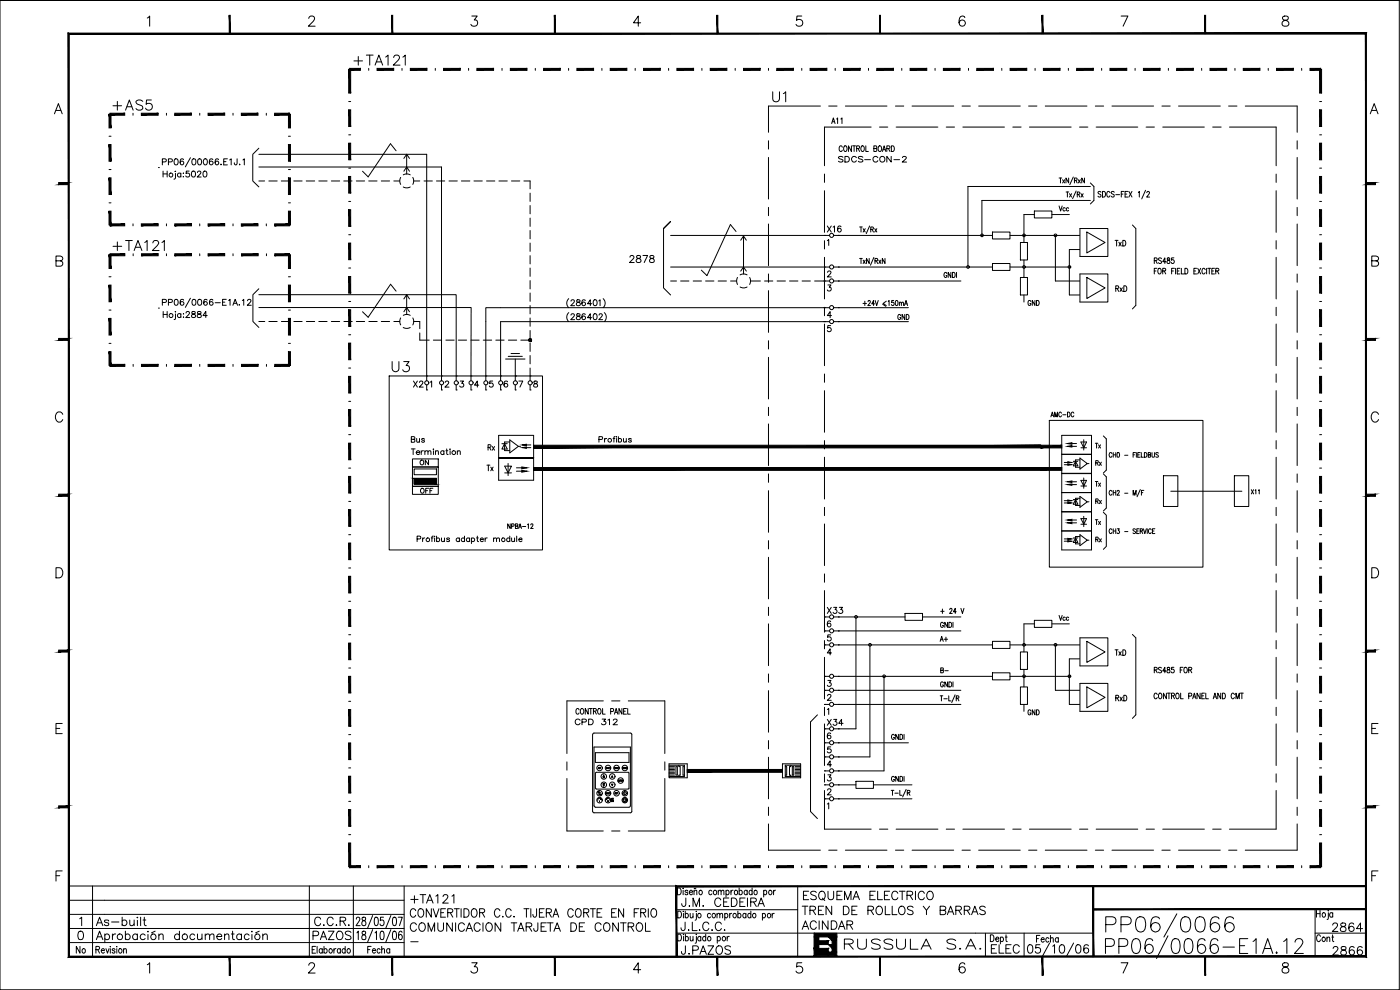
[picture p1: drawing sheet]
<svg xmlns="http://www.w3.org/2000/svg" width="420mm" height="297mm" viewBox="0 0 420 297" stroke-linecap="round" stroke-linejoin="round" font-family="sans-serif">
<defs><g id="words">
<text font-size="11" x="330.6" y="282.2">PP06/0066</text>
<g font-size="6.6">
<text x="105.1" y="20.8">+TA121</text>
<text x="32.8" y="76.6">+TA121</text>
<text x="116.4" y="112.9">U3</text>
<text x="252.2" y="286.1">RUSSULA S.A.</text>
</g>
<g font-size="6.2">
<text x="32.8" y="34.2">+AS5</text>
<text x="230.7" y="31.7">U1</text>
<text x="122.1" y="272.3">+TA121</text>
<text x="239.9" y="271.3">ESQUEMA ELECTRICO</text>
<text x="122.1" y="280.8">COMUNICACION TARJETA DE CONTROL</text>
<text x="398.6" y="280.8">2864</text>
<text x="92.8" y="283.3">PAZOS</text>
</g>
<g font-size="5.7">
<text x="203.2" y="273">J.M. CEDEIRA</text>
<text x="239.5" y="275.5">TREN DE ROLLOS Y BARRAS</text>
<text x="27.5" y="279">As-built</text>
<text x="93.1" y="279">C.C.R.</text>
<text x="239.5" y="280.1">ACINDAR</text>
<text x="203.2" y="287.5">J.PAZOS</text>
<text x="296.3" y="287.2">ELEC</text>
<text x="398.6" y="287.9">2866</text>
</g>
<g font-size="5.3">
<text x="187.7" y="80.1">2878</text>
<text x="21.5" y="287.2">No</text>
</g>
<g font-size="4.9">
<text x="248.4" y="38.5">A11</text>
<text x="246.9" y="70.9">X16</text>
<text x="333.4" y="75.1">TxD</text>
<text x="122.8" y="117.5">X2</text>
<text x="122.1" y="134.1">Bus</text>
<text x="327.4" y="135.8">Tx</text>
<text x="145" y="142.5">Tx</text>
<text x="246.9" y="185.2">X33</text>
<text x="333.4" y="197.9">TxD</text>
<text x="333.7" y="211.7">RxD</text>
<text x="171.4" y="218.7">CPD 312</text>
<text x="246.9" y="218.7">X34</text>
<text x="394.1" y="283.6">Cont</text>
</g>
<g font-size="4.4">
<text x="250.5" y="49.7">SDCS-CON-2</text>
<text x="316.4" y="64.6">Vcc</text>
<text x="333.7" y="88.5">RxD</text>
<text x="307.3" y="92.8">GND</text>
<text x="268.1" y="97">GND</text>
<text x="145.3" y="136.2">Rx</text>
<text x="124.9" y="140.8">ON</text>
<text x="327.7" y="140.8">Rx</text>
<text x="124.9" y="149.2">OFF</text>
<text x="327.4" y="147.1">Tx</text>
<text x="327.7" y="152.4">Rx</text>
<text x="327.4" y="158.7">Tx</text>
<text x="327.7" y="163.7">Rx</text>
<text x="316.4" y="187.3">Vcc</text>
<text x="280.8" y="193.7">A+</text>
<text x="281.2" y="203.2">B-</text>
<text x="307.3" y="215.5">GND</text>
</g>
<text font-size="3.1" x="182.4" y="240.9">AC</text>
<text font-size="2.6" x="122.1" y="283.6">-</text>
</g></defs>
<!-- layer: 0 -->
<g fill="none" stroke="#000" stroke-width=".3">
<path d="M77.7 44.5l-1.8 1.8v8l1.8 1.8M128.1 46.3v66.5M132.5 50.1v62.7M159.1 54.3v2.4M159.1 57.9v2.5M159.1 61.7v2.5M159.1 65.4v2.5M159.1 69.2v2.5M159.1 72.9v2.5M159.1 76.7v2.5M77.7 86.6l-1.8 1.8v8.1l1.8 1.7M159.1 80.4v2.5"/>
<path d="M159.1 84.2v2.5M159.1 87.9v2.5M159.1 91.7v2.5M159.1 95.4v2.5M159.1 99.2v2.5M247.2 92.3h-101.4v20.5M247.2 96.5h-97v16.3M116.8 112.8h46v52.2h-46zM159.1 102.9v2.5M159.1 106.7v2.5M159.1 110.4v2.4M124 134.7v1.7"/>
<path d="M124.9 135.7h1a.55 .55 0 0 0-.7-.3 .55 .55 0 0 0-.3 .8 .55 .55 0 0 0 .9 .1l.1-.2M126.4 135.2v1.2M127.5 135.6l.4-.4 .5 .1v1.1M127.5 135.2v1.2M128.4 135.6l.4-.4 .4 .1 .1 1.1M130.1 134.7v.2zM130.1 135.2v1.2M130.7 135.6l.4-.4 .4 .1 .1 1.1M130.7 135.2v1.2M133.2 135.5a.54 .54 0 0 0-.8-.1 .54 .54 0 0 0 0 .8 .54 .54 0 0 0 .8-.1M133.2 135.2v1.2M133.8 135.2h.6"/>
<path d="M134.1 134.7v1.3l.4 .4M135 134.8h.2zM135.1 135.2v1.2M137.2 135.6l.5-.4 .3 .1 .1 1.1M137.2 135.2v1.2M179.7 131.9l1-.1v-.8h-1v1.7M181.4 131.6v1.1M182.1 131.6h-.4l-.3 .4M184 131.6h.5M184.6 131l-.4 .3v1.4M185 131h.1M185 131.6v1.1"/>
<path d="M185.6 131.8a.53 .53 0 0 1 .8-.1 .53 .53 0 0 1 0 .8 .53 .53 0 0 1-.8-.1M185.6 131v1.7M187.1 131.6l.1 1 .4 .1 .4-.3M188 131.6v1.1M189.5 131.8l-.3-.2h-.5v.3l.6 .2 .2 .3-.3 .3-.6-.3M314.9 126.1h46.1v44.1h-46.1zM349.2 142.7h4.3v9.3h-4.3zM351.4 147.4h21.3M370.5 142.7h4.3v9.3h-4.3zM125.2 161.7h.9l.1-.7-1-.1v1.6M126.8 161.4v1.1M127.5 161.4l-.4 .1-.3 .4"/>
<path d="M129.4 161.4h.6M130 160.9l-.4 .2v1.4M130.3 160.9h.1M130.4 161.4v1.1M131 161.7a.52 .52 0 0 1 .8-.1 .52 .52 0 0 1 0 .8 .52 .52 0 0 1-.8-.1M131 160.9v1.6M132.5 161.4l.1 1 .4 .1 .4-.3M133.4 161.4v1.1M134.9 161.7l-.3-.3-.5 .1v.3l.6 .2 .2 .3-.3 .2-.6-.2M137.9 161.7a.54 .54 0 0 0-.8-.1 .54 .54 0 0 0 0 .8 .54 .54 0 0 0 .8-.1M137.9 161.4v1.1M139.4 161.7a.54 .54 0 0 0-.8-.1 .54 .54 0 0 0 0 .8 .54 .54 0 0 0 .8-.1"/>
<path d="M139.4 160.9v1.6M140.9 161.7a.54 .54 0 0 0-.8-.1 .54 .54 0 0 0 0 .8 .54 .54 0 0 0 .8-.1M140.9 161.4v1.1M141.5 161.7a.54 .54 0 0 1 .8-.1 .54 .54 0 0 1 0 .8 .54 .54 0 0 1-.8-.1M141.5 161.4v1.7M143 161.4h.6M143.3 160.9v1.3l.3 .3M144.1 161.9h1a.53 .53 0 0 0-.6-.4 .53 .53 0 0 0-.5 .5 .53 .53 0 0 0 .5 .5l.6-.2M145.6 161.4v1.1M146.2 161.4l-.4 .1-.2 .4M148.1 161.7l.4-.3 .4 .1 .1 1M148.1 161.4v1.1"/>
<path d="M149 161.7l.4-.3 .4 .1 .1 1M153 161.7a.52 .52 0 0 0-.8-.1 .52 .52 0 0 0 0 .8 .52 .52 0 0 0 .8-.1M153 160.9v1.6M153.5 161.4l.1 1 .5 .1 .3-.3M154.4 161.4v1.1M155.1 160.9v1.6M155.7 161.9h1a.53 .53 0 0 0-.6-.4 .53 .53 0 0 0-.5 .5 .53 .53 0 0 0 .5 .5l.6-.2"/>
<circle cx="136.2" cy="135.8" r=".57"/>
<circle cx="183" cy="132.1" r=".56"/>
<circle cx="128.4" cy="161.9" r=".56"/>
<circle cx="151" cy="161.9" r=".55"/>
</g>
<!-- layer: 2 -->
<g fill="none" stroke="#000" stroke-width=".3">
<path d="M50 34v.6M59.9 34v.6M69.9 34v.6M79.9 34v.6M86.9 34v.6M104.6 30.5h.6M130.6 20.5v.6M140.6 20.5v.6M150.7 20.5v.6M160.7 20.5v.6M170.6 20.5v.6M180.6 20.5v.6"/>
<path d="M190.6 20.5v.6M200.7 20.5v.6M210.7 20.5v.6M220.6 20.5v.6M230.6 20.5v.6M240.6 20.5v.6M250.7 20.5v.6M260.6 20.5v.6M270.6 20.5v.6M280.6 20.5v.6M290.7 20.5v.6M300.7 20.5v.6"/>
<path d="M310.6 20.5v.6M320.6 20.5v.6M330.6 20.5v.6M340.7 20.5v.6M350.6 20.5v.6M360.6 20.5v.6M370.6 20.5v.6M380.6 20.5v.6M390.7 20.5v.6M396 30.5h.6M396.3 20.5v.6M32.7 40.9h.6"/>
<path d="M32.7 50.9h.6M77.7 50.1h54.8M77.7 54.3h1.7M77.7 46.3h50.4M80.7 54.3h2.5M84.4 54.3h2.5M86.6 40.9h.6M86.6 50.9h.6M88.2 54.3h2.5M91.9 54.3h2.5M95.7 54.3h2.5M99.4 54.3h2.5"/>
<path d="M103.2 54.3h2.5M104.6 40.5h.6M104.6 50.4h.6M106.9 54.3h2.5M110.7 54.3h2.5M114.4 54.3h2.5M118.2 54.3h1.7M118.9 45.2l-1.7-2.1-6.7 10-1.7-1.7M121.2 51.4l.8-1.3 .9 1.3M122 46.3l.9 1.2M122 46.3v5.9M122 46.3l-.8 1.2"/>
<path d="M124.1 54.3h1.9M127.3 54.3h2.5M131 54.3h2.5M134.7 54.3h2.5M138.5 54.3h2.5M142.2 54.3h2.5M146 54.3h2.5M149.7 54.3h2.5M153.5 54.3h2.5M157.2 54.3h1.9M396 40.5h.6M396 50.4h.6"/>
<path d="M32.7 60.9h.6M33 67.2v.6M39.9 67.2v.6M50 67.2v.6M59.9 67.2v.6M59.9 76.1v.6M69.9 67.2v.6M69.9 76.1v.6M79.9 67.2v.6M80 76.1v.6M86.6 60.9h.6M86.6 67.5h.6"/>
<path d="M86.9 76.1v.6M104.6 60.4h.6M104.6 70.4h.6M199.1 68.6v17.8l2.2 2.1M201.3 66.4l-2.2 2.2 2.2-2.2M201.3 70.6h46.1M220.9 69.5l-1.7-2.1-7 15.3-1.7-1.6M222.3 72.1l.8-1.3 .9 1.3M223.1 70.8v11.4M396 60.4h.6M396 70.4h.6M32.7 83h.6"/>
<path d="M32.7 93h.6M77.7 88.4h59.2v25.8M77.7 92.3h63.7v21.9M77.7 96.5h1.8M80.7 96.5h2.5M84.5 96.5h2.5M86.6 83h.6M86.6 93h.6M88.2 96.5h2.5M91.9 96.5h2.5M95.7 96.5h2.5M99.4 96.5h2.5"/>
<path d="M103.2 96.5h2.5M104.6 80.4h.6M104.6 90.5h.6M106.9 96.5h2.5M110.7 96.5h2.5M114.4 96.5h2.5M118.2 96.5h1.8M118.9 87.4l-1.7-2.1-6.7 9.9-1.7-1.7M121.2 89.7l.8-1.3 .9 1.3M121.2 93.5l.8-1.2 .9 1.2M122 88.4v5.9M124.2 96.5h1.8v2.1"/>
<path d="M126 99.9v2.2h2.8M170.7 93.8a1.83 1.83 0 0 0 0 2.7M170.7 89.6a1.83 1.83 0 0 0 0 2.7M171.4 94.6l.3-.5h.3l.4 .4-.3 .6-.8 .8h1.2M171.4 90.4l.3-.5 .5 .1 .2 .3-.3 .6-.8 .8h1.2M173.1 94.2v.5l.8 .3 .3 .3a.59 .59 0 0 1-.6 .6 .59 .59 0 0 1-.6-.6l1.1-.7-.1-.4zM173.1 90v.5l.8 .3 .3 .3a.59 .59 0 0 1-.6 .6 .59 .59 0 0 1-.6-.6l1.1-.7-.1-.4zM175.6 94.4v-.2a.87 .87 0 0 0-1.1 .7 .87 .87 0 0 0 .6 1 .55 .55 0 0 0 .6-.5 .55 .55 0 0 0-.5-.6 .55 .55 0 0 0-.6 .5M175.6 90.2v-.2a.87 .87 0 0 0-1.1 .7 .87 .87 0 0 0 .6 1 .55 .55 0 0 0 .6-.5 .55 .55 0 0 0-.5-.6 .55 .55 0 0 0-.6 .5M177.6 95.3h-1.3l.9-1.2v1.8M177.6 91.1h-1.3l.9-1.2v1.8M178.3 94.2l.2-.1a.92 .92 0 0 1 .7 .9 .92 .92 0 0 1-.7 .9 1.14 1.14 0 0 1-.2-1.7z"/>
<path d="M178.3 90l.2-.1a.92 .92 0 0 1 .7 .9 .92 .92 0 0 1-.7 .9 1.14 1.14 0 0 1-.2-1.7zM179.7 90.3l.4-.4v1.8M179.8 94.6l.3-.5h.3l.4 .4-1.1 1.4h1.1M181 89.6a1.83 1.83 0 0 1 0 2.7M181.4 93.8a1.83 1.83 0 0 1 0 2.7M201.3 84.3h1.7M201.3 80.1h47.6M204.3 84.3h2.5M208 84.3h2.5M211.8 84.3h2.4M215.5 84.3h2.5M219.2 84.3h1.8"/>
<path d="M222.3 81.4l.8-1.3 .9 1.3M225.2 84.3h3M229.4 84.3h2.5M233.2 84.3h2.5M236.9 84.3h2.6M240.7 84.3h2.5M244.5 84.3h4.4M247.4 92.3h1.5M247.4 96.5h1.5M250.2 84.3h1.4M250.2 80.1h1.4M250.2 92.3h1.4"/>
<path d="M250.2 96.5h1.4M264.9 91.3l1 .6M396 80.4h.6M396 90.5h.6M32.7 103h.6M33 109.3v.6M40 109.3v.6M50 109.3v.6M59.9 109.3v.6M69.9 109.3v.6M80 109.3v.6M86.6 103h.6"/>
<path d="M86.6 109.6h.6M104.6 100.4h.6M104.6 110.4h.6M130 102.1h2.5M132.5 112.8v1.4M132.5 115.5v1.5M133.8 102.1h2.5M136.9 115.5v1.5M137.5 102.1h2.5M141.3 102.1h2.5M141.4 115.5v1.5M145 102.1h2.6"/>
<path d="M145.8 112.8v1.4M145.8 115.5v1.5M148.8 102.1h2.5M150.2 112.8v1.4M150.2 115.5v1.5M151.7 107.7h5.9M152.5 106.9h4.3M152.6 102.1h2.5M153.4 106.1h2.5M154.6 107.7v6.5M154.6 115.5v1.5M156.3 102.1h2.8"/>
<path d="M159.1 112.8v1.4M159.1 115.5v1.5M396 100.4h.6M396 110.4h.6M104.6 120.4h.6M104.6 130.4h.6M123.8 137.7h7.7v2.4h-7.7zM149.6 137.4h10.5zM149.6 137.4v-6.8h10.5v13.5h-10.5M318.6 130.6h9v5.7h-9zM327.6 136.3h-9v5.7h9M396 120.4h.6"/>
<path d="M396 130.4h.6M104.6 140.4h.6M104.6 150.4h.6M123.8 145.9h7.7v2.4h-7.7zM123.8 140.1h7.7v5.8h-7.7zM124.3 140.7h6.7v1.7h-6.7zM124.3 143.5h6.7v1.8h-6.7zM318.6 159.3h9v-5.7h-9v11.4h9M318.6 159.3h9M327.6 142.1h-9v5.7h9h-9v5.7h9M396 140.4h.6M396 150.4h.6"/>
<path d="M104.6 160.4h.6M104.6 170.4h.6M396 160.4h.6M396 170.4h.6M104.6 180.4h.6M104.6 190.4h.6M247.4 189.3h1.5M247.4 193.5h1.5M250.2 189.3h1.4M250.2 193.5h1.4M396 180.4h.6M396 190.4h.6"/>
<path d="M104.6 200.4h.6M104.6 210.4h.6M178.3 219.9h10.9l.4 .2v23.4l-.4 .4h-10.9l-.4-.4M245.3 214.5l-2.1 2.1v26.9l2.1 2.1M247.4 211.4h1.5M247.4 207.1h1.5M247.4 202.9h1.5M250.2 211.4h1.4M250.2 207.1h1.4M250.2 202.9h1.4M396 200.4h.6M396 210.4h.6"/>
<path d="M104.6 220.4h.6M104.6 230.4h.6M177.8 220.4v23.1M178.7 225.8h10.1v3h-10.1zM178.9 236.8h9.6M179 236.7l-.3-.2v-4.5l.3-.3 9.7 .1 .1 4.7-.3 .2M179.4 237.6l.1 .2M179.5 230.7l.1-.5 .2 .5M179.6 237.6l.1 .2zM179.6 230.5h.1M179.9 238.4l.1-.2-.1 .3M180 237.6h-.2l.2 .2"/>
<path d="M180 238.4v.1M180.1 230.3h-.3v.3h.3M180.1 238.4h.1M180.1 230.2h.2M180.2 238.2v.3M180.2 237.8l-.7 .5M180.3 230.2v.5M180.3 238.5v-.3l.1 .3M180.5 239.8a.57 .57 0 0 0-.7-.3 .57 .57 0 0 0-.4 .7M182 230.4l.2-.1-.2-.1v.5M182.3 230.7l.2-.5 .1 .5M182.4 230.5h.1"/>
<path d="M182.7 230.4l.2-.1-.2-.1v.5M182.8 230.4l.1 .3M184.4 230.4h.1M184.6 230.2h-.2v.5M184.7 230.2v.5l.2-.5M185.3 230.2v.5l-.3-.5v.5M185.5 234.2h.1M185.6 230.3l-.3 .1 .1 .3 .2-.1M185.7 234h-.2v.4h.2M186.1 234v.4l-.3-.4v.4M186.1 234h.3M186.2 234v.4"/>
<path d="M186.4 234.2h.2M186.6 234h-.2v.4h.2M186.7 234.2l.2-.2h-.2v.4M186.9 230.2l.2 .1-.1 .4h-.1zM186.9 234.2v.2M187 239.8h1l-.5 .9zM187.2 230.4l.2-.1-.2-.1v.5M187.3 230.4l.1 .3M187.5 237.4l.6 .6-.6 .6-.6-.6zM187.5 237.6v.8M187.5 230.2v.5M187.6 230.2l.1 .5 .2-.5"/>
<path d="M187.9 230.4h.1M188.1 230.2h-.2v.5h.2M200.8 229.2h5.4v4.2h-5.4zM200.8 230.4h1.6M200.8 231.3h1.6M200.8 231.7h1.6M200.8 230h1.6M200.8 229.6h4.6v3.4h-4.6M200.8 230.9h1.6M200.8 232.6h1.6M200.8 232.1h1.6M202.9 230h.4v2.6h-.4z"/>
<path d="M203.7 229.6v.4h.4v2.6h-.4v.4M205.4 230h-.4v2.6h.4M206.2 231.3h28.6M234.8 229.2h5.5v4.2h-5.5zM235.7 230h.4v2.6h-.4M237.4 229.6v.4h-.5v2.6h.5v.4M237.8 230h.4v2.6h-.4zM238.6 230.4h1.7M238.6 231.3h1.7M238.6 231.7h1.7M238.6 230h1.7M238.6 230.9h1.7"/>
<path d="M238.6 232.6h1.7M238.6 232.1h1.7M240.3 229.6h-4.6v3.4h4.6M247.4 231.3h1.5M247.4 235.5h1.5M247.4 239.7h1.5M247.4 227.1h1.5M247.4 222.9h1.5M250.2 231.3h1.4M250.2 235.5h1.4M250.2 239.7h1.4M250.2 227.1h1.4"/>
<path d="M250.2 222.9h1.4M396 220.4h.6M396 230.4h.6M104.6 240.4h.6M104.6 250.4h.6M104.9 259.7v.6M110.7 259.7v.6M120.6 259.7v.6M130.6 259.7v.6M140.6 259.7v.6M150.7 259.7v.6M160.7 259.7v.6"/>
<path d="M170.6 259.7v.6M178.3 241.8v-17.7h10.9v17.7M178.3 241.8l.4 .4h10.1l.4-.4M179.9 240.2v.5M180.6 259.7v.6M190.6 259.7v.6M200.7 259.7v.6M210.7 259.7v.6M220.6 259.7v.6M230.6 259.7v.6M240.6 259.7v.6M250.7 259.7v.6"/>
<path d="M260.6 259.7v.6M270.6 259.7v.6M280.6 259.7v.6M290.7 259.7v.6M300.7 259.7v.6M310.6 259.7v.6M320.6 259.7v.6M330.6 259.7v.6M340.7 259.7v.6M350.6 259.7v.6M360.6 259.7v.6M370.6 259.7v.6"/>
<path d="M380.6 259.7v.6M390.7 259.7v.6M396 240.4h.6M396 250.4h.6M396 260h.6M245.7 281.1v1.2M245.7 283.4v1.2"/>
<circle cx="249.6" cy="84.3" r=".61"/>
<circle cx="249.6" cy="80.1" r=".61"/>
<circle cx="249.6" cy="96.5" r=".61"/>
<circle cx="249.6" cy="92.3" r=".61"/>
<circle cx="132.5" cy="114.9" r=".61"/>
<circle cx="136.9" cy="114.9" r=".61"/>
<circle cx="141.4" cy="114.9" r=".61"/>
<circle cx="145.8" cy="114.9" r=".61"/>
<circle cx="150.3" cy="114.9" r=".61"/>
<circle cx="154.7" cy="114.9" r=".61"/>
<circle cx="159.1" cy="114.9" r=".61"/>
<circle cx="249.6" cy="189.3" r=".61"/>
<circle cx="249.6" cy="193.5" r=".61"/>
<circle cx="249.6" cy="211.3" r=".61"/>
<circle cx="249.6" cy="202.9" r=".61"/>
<circle cx="249.6" cy="207.1" r=".61"/>
<circle cx="179.9" cy="230.4" r=".83"/>
<circle cx="179.9" cy="238" r=".83"/>
<circle cx="181.2" cy="235.5" r=".83"/>
<circle cx="181.2" cy="233" r=".83"/>
<circle cx="182.5" cy="230.4" r=".83"/>
<circle cx="182.5" cy="238" r=".83"/>
<circle cx="183.7" cy="233" r=".83"/>
<circle cx="183.7" cy="235.5" r=".83"/>
<circle cx="185" cy="230.4" r=".83"/>
<circle cx="185" cy="238" r=".83"/>
<circle cx="186.2" cy="234.2" r=".83"/>
<circle cx="187.5" cy="238" r=".83"/>
<circle cx="187.5" cy="230.4" r=".83"/>
<circle cx="249.6" cy="231.3" r=".61"/>
<circle cx="249.6" cy="235.5" r=".61"/>
<circle cx="249.6" cy="222.8" r=".61"/>
<circle cx="249.6" cy="227.1" r=".61"/>
<circle cx="249.6" cy="239.7" r=".61"/>
<circle cx="179.9" cy="240.1" r=".83"/>
<circle cx="187.5" cy="240.1" r=".83"/>
<circle cx="187.5" cy="240.1" r=".61"/>
</g>
<g fill="#000" stroke="#000" stroke-width=".3">
<path d="M180.1 239.7l.2-.1 .1 .3zM181 235.1h.4l-.2 .4zM181 235.5h.4l-.2 .4zM181.2 233l.2 .4h-.4zM181.2 232.6l.2 .4h-.4zM183.5 235.3h.4l-.2 .4zM183.7 232.8l.2 .4h-.4zM248.6 283.4h1.1v1.2zM248.6 281.1h1.1v1.2z"/>
<path d="M32.7 34.3v4.1h.6zM32.7 34.3h.6v4.1z"/>
<path d="M52.5 34v.6l4.9-.6zM52.5 34.6l4.9-.6v.6z"/>
<path d="M62.4 34v.6l5-.6zM62.4 34.6l5-.6v.6z"/>
<path d="M72.4 34v.6l5-.6zM72.4 34.6l5-.6v.6z"/>
<path d="M82.4 34v.6l4.5-.6zM82.4 34.6l4.5-.6v.6z"/>
<path d="M86.6 34.3l.6 4.1v-4.1zM86.6 34.3l.6 4.1h-.6z"/>
<path d="M104.6 33v5h.6zM104.6 33h.6v5z"/>
<path d="M104.6 20.8v7.1h.6zM104.6 20.8h.6v7.1z"/>
<path d="M123.1 20.5v.6l5-.6zM123.1 21.1l5-.6v.6z"/>
<path d="M133.1 20.5v.6l5-.6zM133.1 21.1l5-.6v.6z"/>
<path d="M143.1 20.5v.6l5-.6zM143.1 21.1l5-.6v.6z"/>
<path d="M153.2 20.5v.6l5-.6zM153.2 21.1l5-.6v.6z"/>
<path d="M163.2 20.5v.6l4.9-.6zM163.2 21.1l4.9-.6v.6z"/>
<path d="M173.1 20.5v.6l5-.6zM173.1 21.1l5-.6v.6z"/>
<path d="M183.1 20.5v.6l5-.6zM183.1 21.1l5-.6v.6z"/>
<path d="M193.1 20.5v.6l5.1-.6zM193.1 21.1l5.1-.6v.6z"/>
<path d="M203.2 20.5v.6l5-.6zM203.2 21.1l5-.6v.6z"/>
<path d="M213.1 20.5v.6l5-.6zM213.1 21.1l5-.6v.6z"/>
<path d="M223.1 20.5v.6l5-.6zM223.1 21.1l5-.6v.6z"/>
<path d="M233.1 20.5v.6l5-.6zM233.1 21.1l5-.6v.6z"/>
<path d="M243.1 20.5v.6l5.1-.6zM243.1 21.1l5.1-.6v.6z"/>
<path d="M253.2 20.5v.6l4.9-.6zM253.2 21.1l4.9-.6v.6z"/>
<path d="M263.1 20.5v.6l5-.6zM263.1 21.1l5-.6v.6z"/>
<path d="M273.1 20.5v.6l5-.6zM273.1 21.1l5-.6v.6z"/>
<path d="M283.1 20.5v.6l5-.6zM283.1 21.1l5-.6v.6z"/>
<path d="M293.2 20.5v.6l5-.6zM293.2 21.1l5-.6v.6z"/>
<path d="M303.1 20.5v.6l5-.6zM303.1 21.1l5-.6v.6z"/>
<path d="M313.1 20.5v.6l5-.6zM313.1 21.1l5-.6v.6z"/>
<path d="M323.1 20.5v.6l5-.6zM323.1 21.1l5-.6v.6z"/>
<path d="M333.1 20.5v.6l5.1-.6zM333.1 21.1l5.1-.6v.6z"/>
<path d="M343.2 20.5v.6l4.9-.6zM343.2 21.1l4.9-.6v.6z"/>
<path d="M353.1 20.5v.6l5-.6zM353.1 21.1l5-.6v.6z"/>
<path d="M363.1 20.5v.6l5-.6zM363.1 21.1l5-.6v.6z"/>
<path d="M373.1 20.5v.6l5-.6zM373.1 21.1l5-.6v.6z"/>
<path d="M383.1 20.5v.6l5.1-.6zM383.1 21.1l5.1-.6v.6z"/>
<path d="M393.1 20.5v.6l3.2-.6zM393.1 21.1l3.2-.6v.6z"/>
<path d="M396 20.8l.6 7.1v-7.1zM396 20.8l.6 7.1h-.6z"/>
<path d="M396 33l.6 5v-5zM396 33l.6 5h-.6z"/>
<path d="M32.7 53.4v5h.6zM32.7 53.4h.6v5z"/>
<path d="M32.7 43.4v5h.6zM32.7 43.4h.6v5z"/>
<path d="M86.6 43.4l.6 5v-5zM86.6 43.4l.6 5h-.6z"/>
<path d="M86.6 53.4l.6 5v-5zM86.6 53.4l.6 5h-.6z"/>
<path d="M104.6 52.9v5h.6zM104.6 52.9h.6v5z"/>
<path d="M104.6 43v4.9h.6zM104.6 43h.6v4.9z"/>
<path d="M396 43l.6 4.9v-4.9zM396 43l.6 4.9h-.6z"/>
<path d="M396 52.9l.6 5v-5zM396 52.9l.6 5h-.6z"/>
<path d="M32.7 63.4v4.1h.6zM32.7 63.4h.6v4.1z"/>
<path d="M33 67.8h4.4v-.6zM33 67.2h4.4l-4.4 .6z"/>
<path d="M42.4 67.8h5.1v-.6zM42.4 67.2h5.1l-5.1 .6z"/>
<path d="M52.5 76.1v.6l4.9-.6zM52.5 76.7l4.9-.6v.6z"/>
<path d="M52.5 67.8h4.9v-.6zM52.5 67.2h4.9l-4.9 .6z"/>
<path d="M62.4 76.1v.6l5-.6zM62.4 76.7l5-.6v.6z"/>
<path d="M62.4 67.8h5v-.6zM62.4 67.2h5l-5 .6z"/>
<path d="M72.5 76.1v.6l5-.6zM72.5 76.7l5-.6v.6z"/>
<path d="M72.4 67.8h5v-.6zM72.4 67.2h5l-5 .6z"/>
<path d="M82.5 76.1v.6l4.4-.6zM82.5 76.7l4.4-.6v.6z"/>
<path d="M82.4 67.8h4.5v-.6zM82.4 67.2h4.5l-4.5 .6z"/>
<path d="M86.6 63.4l.6 4.1v-4.1zM86.6 63.4l.6 4.1h-.6z"/>
<path d="M86.6 76.4l.6 4.1v-4.1zM86.6 76.4l.6 4.1h-.6z"/>
<path d="M104.6 72.9v5h.6zM104.6 72.9h.6v5z"/>
<path d="M104.6 62.9v5h.6zM104.6 62.9h.6v5z"/>
<path d="M396 62.9l.6 5v-5zM396 62.9l.6 5h-.6z"/>
<path d="M396 72.9l.6 5v-5zM396 72.9l.6 5h-.6z"/>
<path d="M32.7 85.5v5h.6zM32.7 85.5h.6v5z"/>
<path d="M32.7 76.4v4.1h.6zM32.7 76.4h.6v4.1z"/>
<path d="M86.6 85.5l.6 5v-5zM86.6 85.5l.6 5h-.6z"/>
<path d="M86.6 95.5l.6 5v-5zM86.6 95.5l.6 5h-.6z"/>
<path d="M104.6 92.9v5h.6zM104.6 92.9h.6v5z"/>
<path d="M104.6 83v5h.6zM104.6 83h.6v5z"/>
<path d="M396 83l.6 5v-5zM396 83l.6 5h-.6z"/>
<path d="M396 92.9l.6 5v-5zM396 92.9l.6 5h-.6z"/>
<path d="M32.7 105.5v4.1h.6zM32.7 105.5h.6v4.1z"/>
<path d="M32.7 95.5v5h.6zM32.7 95.5h.6v5z"/>
<path d="M33 109.9h4.5v-.6zM33 109.3h4.5l-4.5 .6z"/>
<path d="M42.5 109.9h5v-.6zM42.5 109.3h5l-5 .6z"/>
<path d="M52.5 109.9h4.9v-.6zM52.5 109.3h4.9l-4.9 .6z"/>
<path d="M62.4 109.9h5v-.6zM62.4 109.3h5l-5 .6z"/>
<path d="M72.5 109.9h5v-.6zM72.5 109.3h5l-5 .6z"/>
<path d="M82.5 109.9h4.4v-.6zM82.5 109.3h4.4l-4.4 .6z"/>
<path d="M86.6 105.5l.6 4.1v-4.1zM86.6 105.5l.6 4.1h-.6z"/>
<path d="M104.6 112.9v5h.6zM104.6 112.9h.6v5z"/>
<path d="M104.6 102.9v5h.6zM104.6 102.9h.6v5z"/>
<path d="M396 102.9l.6 5v-5zM396 102.9l.6 5h-.6z"/>
<path d="M396 112.9l.6 5v-5zM396 112.9l.6 5h-.6z"/>
<path d="M104.6 133v5h.6zM104.6 133h.6v5z"/>
<path d="M104.6 122.9v5h.6zM104.6 122.9h.6v5z"/>
<path d="M396 122.9l.6 5v-5zM396 122.9l.6 5h-.6z"/>
<path d="M396 133l.6 5v-5zM396 133l.6 5h-.6z"/>
<path d="M104.6 152.9v5h.6zM104.6 152.9h.6v5z"/>
<path d="M104.6 142.9v5h.6zM104.6 142.9h.6v5z"/>
<path d="M124.3 143.5l6.7 1.8v-1.8zM124.3 143.5l6.7 1.8h-6.7z"/>
<path d="M396 142.9l.6 5v-5zM396 142.9l.6 5h-.6z"/>
<path d="M396 152.9l.6 5v-5zM396 152.9l.6 5h-.6z"/>
<path d="M104.6 172.9v5h.6zM104.6 172.9h.6v5z"/>
<path d="M104.6 162.9v5h.6zM104.6 162.9h.6v5z"/>
<path d="M396 162.9l.6 5v-5zM396 162.9l.6 5h-.6z"/>
<path d="M396 172.9l.6 5v-5zM396 172.9l.6 5h-.6z"/>
<path d="M104.6 192.9v5h.6zM104.6 192.9h.6v5z"/>
<path d="M104.6 182.9v5h.6zM104.6 182.9h.6v5z"/>
<path d="M396 182.9l.6 5v-5zM396 182.9l.6 5h-.6z"/>
<path d="M396 192.9l.6 5v-5zM396 192.9l.6 5h-.6z"/>
<path d="M104.6 212.9v5h.6zM104.6 212.9h.6v5z"/>
<path d="M104.6 202.9v5h.6zM104.6 202.9h.6v5z"/>
<path d="M396 202.9l.6 5v-5zM396 202.9l.6 5h-.6z"/>
<path d="M396 212.9l.6 5v-5zM396 212.9l.6 5h-.6z"/>
<path d="M104.6 232.9v5h.6zM104.6 232.9h.6v5z"/>
<path d="M104.6 222.9v5h.6zM104.6 222.9h.6v5z"/>
<path d="M206.2 230.9v.8l28.6-.8zM206.2 231.7l28.6-.8v.8z"/>
<path d="M396 222.9l.6 5v-5zM396 222.9l.6 5h-.6z"/>
<path d="M396 232.9l.6 5v-5zM396 232.9l.6 5h-.6z"/>
<path d="M104.6 242.9v5h.6zM104.6 242.9h.6v5z"/>
<path d="M396 242.9l.6 5v-5zM396 242.9l.6 5h-.6z"/>
<path d="M396 252.9l.6 7.1v-7.1zM396 252.9l.6 7.1h-.6z"/>
<path d="M104.6 252.9v7.1h.6zM104.6 252.9h.6v7.1z"/>
<path d="M104.9 260.3h3.3v-.6zM104.9 259.7h3.3l-3.3 .6z"/>
<path d="M113.2 260.3h5v-.6zM113.2 259.7h5l-5 .6z"/>
<path d="M123.1 260.3h5v-.6zM123.1 259.7h5l-5 .6z"/>
<path d="M133.1 260.3h5v-.6zM133.1 259.7h5l-5 .6z"/>
<path d="M143.1 260.3h5v-.6zM143.1 259.7h5l-5 .6z"/>
<path d="M153.2 260.3h5v-.6zM153.2 259.7h5l-5 .6z"/>
<path d="M163.2 260.3h4.9v-.6zM163.2 259.7h4.9l-4.9 .6z"/>
<path d="M173.1 260.3h5v-.6zM173.1 259.7h5l-5 .6z"/>
<path d="M183.1 260.3h5v-.6zM183.1 259.7h5l-5 .6z"/>
<path d="M193.1 260.3h5.1v-.6zM193.1 259.7h5.1l-5.1 .6z"/>
<path d="M203.2 260.3h5v-.6zM203.2 259.7h5l-5 .6z"/>
<path d="M213.1 260.3h5v-.6zM213.1 259.7h5l-5 .6z"/>
<path d="M223.1 260.3h5v-.6zM223.1 259.7h5l-5 .6z"/>
<path d="M233.1 260.3h5v-.6zM233.1 259.7h5l-5 .6z"/>
<path d="M243.1 260.3h5.1v-.6zM243.1 259.7h5.1l-5.1 .6z"/>
<path d="M253.2 260.3h4.9v-.6zM253.2 259.7h4.9l-4.9 .6z"/>
<path d="M263.1 260.3h5v-.6zM263.1 259.7h5l-5 .6z"/>
<path d="M273.1 260.3h5v-.6zM273.1 259.7h5l-5 .6z"/>
<path d="M283.1 260.3h5v-.6zM283.1 259.7h5l-5 .6z"/>
<path d="M293.2 260.3h5v-.6zM293.2 259.7h5l-5 .6z"/>
<path d="M303.1 260.3h5v-.6zM303.1 259.7h5l-5 .6z"/>
<path d="M313.1 260.3h5v-.6zM313.1 259.7h5l-5 .6z"/>
<path d="M323.1 260.3h5v-.6zM323.1 259.7h5l-5 .6z"/>
<path d="M333.1 260.3h5.1v-.6zM333.1 259.7h5.1l-5.1 .6z"/>
<path d="M343.2 260.3h4.9v-.6zM343.2 259.7h4.9l-4.9 .6z"/>
<path d="M353.1 260.3h5v-.6zM353.1 259.7h5l-5 .6z"/>
<path d="M363.1 260.3h5v-.6zM363.1 259.7h5l-5 .6z"/>
<path d="M373.1 260.3h5v-.6zM373.1 259.7h5l-5 .6z"/>
<path d="M383.1 260.3h5.1v-.6zM383.1 259.7h5.1l-5.1 .6z"/>
<path d="M393.1 260.3h3.2v-.6zM393.1 259.7h3.2l-3.2 .6z"/>
<path d="M245.7 281.1l-1.4 3.5h1.4zM244.3 281.1h1.4l-1.4 3.5z"/>
<path d="M245.7 282.3v1.1l2.9-1.1zM245.7 283.4l2.9-1.1v1.1z"/>
<path d="M244.3 286.8l4.3-2.2v2.2zM244.3 284.6v2.2l4.3-2.2z"/>
<path d="M249.7 281.1v4.6l1.4-4.6zM251.1 281.1v4.6h-1.4z"/>
<path d="M248.6 285.7l2.5 1.1v-1.1zM248.6 285.7l2.5 1.1h-2.5z"/>
</g>
<!-- layer: 0 -->
<g fill="#000" stroke="#000" stroke-width=".3">
<path d="M158.7 102.1v.2l.4-.2zM158.7 102.3l.4-.2-.2 .3zM159.1 102.1l-.2 .3 .2 .1z"/>
<path d="M158.9 101.7l.2 .4v-.5zM158.9 101.7l.2 .4-.4-.3zM158.7 101.8v.3h.4z"/>
<path d="M159.1 102.1v.4l.2-.1zM159.1 102.1l.4 .2-.2 .1zM159.1 102.1l.4 .2v-.2z"/>
<path d="M159.1 102.1h.4v-.3zM159.3 101.7l.2 .1-.4 .3zM159.1 101.6v.5l.2-.4z"/>
<path d="M160.1 134.4h152.2v-.8zM160.1 133.6h152.2l-152.2 .8z"/>
<path d="M312.3 134.4h6.3v-.8zM312.3 133.6h6.3l-6.3 .8z"/>
<path d="M160.1 141.1h152.2v-.8zM160.1 140.3h152.2l-152.2 .8z"/>
<path d="M312.3 141.1h6.3v-.8zM312.3 140.3h6.3l-6.3 .8z"/>
</g>
<!-- layer: 25PK -->
<g fill="none" stroke="#000" stroke-width=".3">
<path d="M246.2 31.8h-15.6v7.9M248.7 31.8h2.5M253.7 31.8h12.5M261.5 38.1h-14.1v11.6M263.9 38.1h2.5M268.7 31.8h2.5M268.9 38.1h12.6M273.7 31.8h12.5M284 38.1h2.5M288.7 31.8h2.5M289 38.1h12.5M293.7 31.8h12.5"/>
<path d="M304 38.1h2.5M308.7 31.8h2.5M308.9 38.1h12.6M313.7 31.8h12.5M324 38.1h2.5M328.7 31.8h2.5M329 38.1h12.5M333.7 31.8h12.5M344 38.1h2.5M348.7 31.8h2.5M349 38.1h12.4M353.7 31.8h12.5"/>
<path d="M363.9 38.1h2.6M368.7 31.8h2.5M369 38.1h14v11.6M373.7 31.8h15.6v7.9M230.6 42.2v2.5M230.6 47.2v12.5M247.4 52.2v2.5M247.4 57.2v12.5M383 52.2v2.5M383 57.2v12.5M389.3 42.2v2.5M389.3 47.2v12.5"/>
<path d="M230.6 62.2v2.5M230.6 67.2v12.5M247.4 72.2v2.5M247.4 77.2v12.5M383 72.2v2.5M383 77.2v12.5M389.3 62.2v2.5M389.3 67.2v12.5M230.6 82.2v2.5M230.6 87.2v12.5M247.4 92.2v2.5M247.4 97.2v12.5"/>
<path d="M383 92.2v2.5M383 97.2v12.5M389.3 82.2v2.5M389.3 87.2v12.5M230.6 102.2v2.5M230.6 107.2v12.5M247.4 112.2v2.5M247.4 117.2v12.5M383 112.2v2.5M383 117.2v12.5M389.3 102.2v2.5M389.3 107.2v12.5"/>
<path d="M230.6 122.2v2.5M230.6 127.2v12.5M247.4 132.2v2.5M247.4 137.2v12.5M383 132.2v2.5M383 137.2v12.5M389.3 122.2v2.5M389.3 127.2v12.5M230.6 142.2v2.5M230.6 147.2v12.5M247.4 152.2v2.5M247.4 157.2v12.5"/>
<path d="M383 152.2v2.5M383 157.2v12.5M389.3 142.2v2.5M389.3 147.2v12.5M230.6 162.2v2.5M230.6 167.2v12.5M247.4 172.2v2.5M247.4 177.2v12.5M383 172.2v2.5M383 177.2v12.5M389.3 162.2v2.5M389.3 167.2v12.5"/>
<path d="M230.6 182.2v2.5M230.6 187.2v12.5M247.4 192.2v2.5M247.4 197.2v12.5M383 192.2v2.5M383 197.2v12.5M389.3 182.2v2.5M389.3 187.2v12.5M181.1 210.3h-11v15.8M183.6 210.3h2.5M188.6 210.3h10.9v15.8M230.6 202.2v2.5"/>
<path d="M230.6 207.2v12.5M247.4 212.2v2.5M247.4 217.2v12.5M383 212.2v2.5M383 217.2v12.5M389.3 202.2v2.5M389.3 207.2v12.5M170.1 228.6v2.5M170.1 233.6v15.7h11M199.5 228.6v2.5M199.5 233.6v15.7h-10.9M230.6 222.2v2.5"/>
<path d="M230.6 227.2v12.5M247.4 232.2v2.5M247.4 237.2v11.6h14.1M383 232.2v2.5M383 237.2v11.6h-14M389.3 222.2v2.5M389.3 227.2v12.5M183.6 249.3h2.5M230.6 242.2v2.5M230.6 247.2v7.9h15.6M248.7 255.1h2.5M253.7 255.1h12.5"/>
<path d="M263.9 248.8h2.5M268.7 255.1h2.5M268.9 248.8h12.6M273.7 255.1h12.5M284 248.8h2.5M288.7 255.1h2.5M289 248.8h12.5M293.7 255.1h12.5M304 248.8h2.5M308.7 255.1h2.5M308.9 248.8h12.6M313.7 255.1h12.5"/>
<path d="M324 248.8h2.5M328.7 255.1h2.5M329 248.8h12.5M333.7 255.1h12.5M344 248.8h2.5M348.7 255.1h2.5M349 248.8h12.4M353.7 255.1h12.5M363.9 248.8h2.6M368.7 255.1h2.5M389.3 242.2v2.5M389.3 247.2v7.9h-15.6"/>
</g>
<!-- layer: 25 -->
<g fill="none" stroke="#000" stroke-width=".3">
<path d="M252.8 44.2a.49 .49 0 0 0-.6-.4 .49 .49 0 0 0-.4 .6v.4a.48 .48 0 0 0 .4 .6 .48 .48 0 0 0 .6-.3M253.4 43.8a.77 .77 0 0 1 .9 .5 .77 .77 0 0 1-.2 .9l-.3 .3a.9 .9 0 0 1-.7-.7 .9 .9 0 0 1 .3-1zM255.5 43.8v1.7l-.9-1.7v1.7M255.9 43.8h.9M256.3 43.8v1.7M257.1 44.6l.8-.1v-.7h-.8v1.7M257.5 44.6l.5 .9M258.6 43.8a.84 .84 0 0 1 .9 .7 .84 .84 0 0 1-.5 1 .93 .93 0 0 1-.7-.7 .93 .93 0 0 1 .3-1zM259.8 43.8v1.7h.8M262.3 44.6l.8-.2v-.5l-.8-.1v1.7l.8-.2v-.6l-.3-.1M263.8 43.8a.78 .78 0 0 1 .8 .5 .78 .78 0 0 1-.1 .9l-.2 .2a.84 .84 0 0 1-.8-.6 .84 .84 0 0 1 .3-1zM264.8 45.5l.5-1.7 .6 1.7"/>
<path d="M266.1 44.6l.9-.1v-.7h-.9v1.7M266.6 44.6l.5 .9M267.5 43.8a.85 .85 0 0 1 .9 .8 .85 .85 0 0 1-.9 .9zM317.8 53.4h.8M318.3 53.4v1.5M318.9 53.9l.6 1M319.5 53.9l-.6 1M320 57.6h.8M320.3 57.6v1.5M320.7 53.4v1.5l-.8-1.5v1.5M321 58.1l.6 1M321.6 58.1l-.6 1"/>
<path d="M322.1 53.1l-1 2.3M322.5 54.1l.6-.1 .1-.5-.7-.1v1.5M322.9 54.1l.4 .8M323 57.3l-1.1 2.3M323.3 58.3l.7-.1v-.5l-.7-.1v1.5M323.6 53.9l.6 1M323.7 58.3l.4 .8M324.2 53.9l-.6 1M324.4 58.1l.7 1M325.1 58.1l-.7 1M325.5 53.4v1.5l-.8-1.5v1.5M327.2 54.9l1.1 1.1v4.1l-1.1 1.1"/>
<path d="M330.4 57.7l-.3-.3-.5 .1v.6l.8 .3v.5l-.3 .2-.6-.2M330.9 57.4a.85 .85 0 0 1 .9 .9 .85 .85 0 0 1-.9 .8zM333.1 57.8a.5 .5 0 0 0-.6-.4 .5 .5 0 0 0-.4 .7v.3a.51 .51 0 0 0 .4 .7 .51 .51 0 0 0 .6-.4M334.4 57.7l-.3-.3-.6 .3 .1 .4 .7 .3v.6l-.5 .1-.3-.2M334.9 58.4h1.1M336.5 58.2h.5M337.4 57.4h-.9v1.7M337.7 58.2h.5M338.5 57.4h-.8v1.7h.8M338.8 57.4l.9 1.7M339.7 57.4l-.9 1.7M341.6 57.7l.3-.3v1.7"/>
<path d="M343.8 57.1l-1.2 2.6M344.2 57.8l.2-.4 .6 .3-.9 1.4h.9M258 77.5h.8M258 68.1h.8M258.4 68.1v1.5M258.4 77.5v1.6M259 78l.7 1.1M259 68.6l.7 1M259.7 78l-.7 1.1M259.7 68.6l-.7 1M260.9 77.5v1.6l-.8-1.6v1.6M261 67.8l-1 2.3"/>
<path d="M261.3 68.8l.7-.1 .1-.5-.8-.1v1.5M261.7 68.8l.4 .8M262.3 77.2l-1.1 2.4M262.5 68.6l.6 1M262.6 78.3l.7-.1 .1-.5-.8-.2v1.6M263 78.3l.4 .8M263.1 68.6l-.6 1M263.7 78l.7 1.1M264.4 78l-.7 1.1M265.6 77.5v1.6l-.8-1.6v1.6M339.9 67.5l1 1.1v23l-1 1.1M346.4 78.2l.8-.1v-.6l-.8-.1v1.7"/>
<path d="M346.8 78.2l.5 .9M348.6 77.6l-.4-.2-.4 .1-.1 .4 .7 .4 .2 .5-.4 .3-.5-.3M349.9 78.5h-.9l.6-1.1v1.7M350.4 77.5v.4a.59 .59 0 0 1 .7 .5 .59 .59 0 0 1-.5 .7 .61 .61 0 0 1-.3-.8 .61 .61 0 0 1 .7-.4v-.4zM352.3 77.4h-.7v.7a.51 .51 0 0 1 .7 0 .51 .51 0 0 1-.1 .8 .51 .51 0 0 1-.7-.2M259 91h1.1M259.5 90.4v1.3M260.5 90.5l.2-.3 .5 .3-.8 1.2h.8M262.5 91.2h-.9l.6-1v1.5M262.6 90.2l.5 1.5 .5-1.5M266 90.4l-1 .6 1 .7M266.6 90.5l.2-.3v1.5"/>
<path d="M268.2 90.2h-.6v.6a.46 .46 0 0 1 .7 0 .46 .46 0 0 1-.1 .7 .46 .46 0 0 1-.7-.1M268.9 90.2h.1a.85 .85 0 0 1 .5 .7 .85 .85 0 0 1-.5 .8l-.3-.7zM269.9 91l.3-.3h.3v1M269.9 90.7v1M270.5 91l.3-.3h.3v1M271.4 91.7l.5-1.5 .5 1.5M271.6 91.2h.6M284.2 82.1a.46 .46 0 0 0-.6-.4 .46 .46 0 0 0-.3 .6v.4a.46 .46 0 0 0 .4 .6 .46 .46 0 0 0 .5-.6h-.3M285.4 81.7v1.6l-.8-1.6v1.6M285.8 81.7a.76 .76 0 0 1 .9 .8 .76 .76 0 0 1-.9 .8zM287.1 81.7v1.6M346.4 81.3h.5"/>
<path d="M347.2 80.5h-.8v1.7M347.7 80.6a.84 .84 0 0 1 .9 .6 .84 .84 0 0 1-.5 1 .93 .93 0 0 1-.7-.7 .93 .93 0 0 1 .3-.9zM349 81.3l.8-.1v-.5l-.8-.2v1.7M349.4 81.3l.4 .9M351.6 81.3h.6M352.5 80.5h-.9v1.7M352.8 80.5v1.7M353.3 81.3h.5M354.1 80.5h-.8v1.7h.8M354.5 80.5v1.7h.8M355.6 80.5a.85 .85 0 0 1 .9 .9 .85 .85 0 0 1-.9 .8zM358.3 81.3h.5"/>
<path d="M359.1 80.5h-.8v1.7h.8M359.5 80.5l.8 1.7M360.3 80.5l-.8 1.7M361.7 80.9a.51 .51 0 0 0-.6-.4 .51 .51 0 0 0-.4 .7v.4a.5 .5 0 0 0 .4 .6 .5 .5 0 0 0 .6-.4M362.1 80.5v1.7M362.5 80.5h.8M362.9 80.5v1.7M363.7 81.3h.5M364.5 80.5h-.8v1.7h.8M364.9 81.3l.8-.1v-.6l-.8-.1v1.7M365.3 81.3l.5 .9M315.4 125.1l.4-1.5 .4 1.5"/>
<path d="M315.5 124.6h.6M316.5 125.1v-1.5l.4 1.5 .5-1.5v1.5M318.6 124a.42 .42 0 0 0-.6-.3 .42 .42 0 0 0-.2 .5v.3a.42 .42 0 0 0 .2 .6 .42 .42 0 0 0 .6-.4M318.9 124.4h1M320.4 123.6a.72 .72 0 0 1 .8 .8 .72 .72 0 0 1-.8 .7zM322.3 124a.44 .44 0 0 0-.5-.4 .44 .44 0 0 0-.4 .6v.3a.44 .44 0 0 0 .4 .6 .44 .44 0 0 0 .5-.4M332 131.7v9.3M333.7 136.1a.43 .43 0 0 0-.5-.3 .43 .43 0 0 0-.3 .5v.3a.44 .44 0 0 0 .3 .6 .44 .44 0 0 0 .5-.4M334.1 135.8v1.4M334.1 136.5h.8M334.9 135.8v1.4M335.4 135.8a.7 .7 0 0 1 .7 .6 .7 .7 0 0 1-.4 .8l-.4-.3z"/>
<path d="M337.5 136.6h1M340.1 136.5h.4M340.8 135.8h-.7v1.4M341 135.8v1.4M341.5 136.5h.4M342.2 135.8h-.7v1.4h.7M342.5 135.8v1.4h.7M343.5 135.8a.7 .7 0 0 1 .7 .7 .7 .7 0 0 1-.7 .7zM344.6 136.5l.6-.1v-.6h-.6v1.4l.6-.1 .2-.4-.3-.2M345.7 135.8l.1 1.2 .2 .2 .3-.1 .2-.3v-1M347.6 136l-.6-.2-.1 .5 .7 .3v.4l-.3 .2-.4-.2M153.1 157.2v1.4l-.7-1.4v1.4"/>
<path d="M153.5 157.9l.7-.1v-.6h-.7v1.4M154.7 157.8h.6v-.6h-.6v1.4l.6-.1 .1-.4-.2-.3M155.7 158.6l.4-1.4 .4 1.4M155.8 158.1h.6M156.8 158h1M158.3 157.4l.3-.2v1.4M159.3 157.5l.1-.3a.39 .39 0 0 1 .5 .2 .39 .39 0 0 1-.1 .5l-.5 .7h.7M331.1 153.7l.9 .9v9.3l-.9 .9M332 143.1v9.3M333.7 147.5a.44 .44 0 0 0-.5-.4 .44 .44 0 0 0-.3 .6v.3a.44 .44 0 0 0 .3 .6 .44 .44 0 0 0 .5-.4M333.7 159a.44 .44 0 0 0-.5-.3 .44 .44 0 0 0-.3 .5v.3a.44 .44 0 0 0 .3 .6 .44 .44 0 0 0 .5-.3M334.1 147.1v1.5"/>
<path d="M334.1 158.7v1.4M334.1 147.8h.8M334.1 159.3h.8M334.9 147.1v1.5M334.9 158.7v1.4M335.3 147.5l.4-.4 .2 .5-.7 1h.8M335.3 158.7h.6l-.3 .5a.42 .42 0 0 1 .3 .6 .42 .42 0 0 1-.7 0M337.5 148h1M337.5 159.5h1M340.1 148.6v-1.5l.4 1.5 .5-1.5v1.5M340.8 158.9l-.3-.2h-.4v.5l.6 .3 .1 .4-.3 .2-.5-.2M341.2 159.3h.4"/>
<path d="M341.8 158.7h-.6v1.4h.6M342.2 159.3h.6l.1-.5-.7-.1v1.4M342.2 146.9l-1 2.1M342.6 147.8h.4M342.6 159.3l.3 .8M343.2 158.7l.4 1.4 .4-1.4M343.3 147.1h-.7v1.5M344.3 158.7v1.4M345.5 159a.42 .42 0 0 0-.5-.3 .42 .42 0 0 0-.3 .5v.3a.42 .42 0 0 0 .3 .6 .42 .42 0 0 0 .5-.3M345.9 159.3h.4M346.6 158.7h-.7v1.4h.7M375.5 146.9l.7 1.3"/>
<path d="M376.2 146.9l-.7 1.3M376.7 147.2l.2-.3v1.3M377.7 147.2l.2-.3v1.3M282.3 183.4h1M282.8 182.7v1.4M283.1 187.1a.44 .44 0 0 0-.5-.4 .44 .44 0 0 0-.3 .6l.1 .7 .2 .2 .5-.2v-.4h-.3M284.4 186.7v1.5l-.9-1.5v1.5M284.8 186.7a.77 .77 0 0 1 .8 .8 .77 .77 0 0 1-.8 .7zM285 182.9l.2-.4 .5 .3-.7 1.3h.8M286 186.7v1.5M287 183.5h-.9l.6-1v1.6M288.4 182.5l.4 1.6 .5-1.6"/>
<path d="M339.9 190.4l1 1v23.1l-1 1M173.8 213a.49 .49 0 0 0-.6-.4 .49 .49 0 0 0-.4 .7v.3a.48 .48 0 0 0 .4 .7 .48 .48 0 0 0 .6-.4M174.4 212.7a.84 .84 0 0 1 .9 .6 .84 .84 0 0 1-.5 1 .93 .93 0 0 1-.7-.7 .93 .93 0 0 1 .3-.9zM176.5 212.6v1.7l-.9-1.7v1.7M176.9 212.6h.9M177.3 212.6v1.7M178.1 213.4l.8-.1v-.6l-.8-.1v1.7M179.6 212.7a.77 .77 0 0 1 .9 .4 .77 .77 0 0 1-.2 .9l-.3 .3a.9 .9 0 0 1-.7-.7 .9 .9 0 0 1 .3-.9zM180.8 212.6v1.7h.8M183.3 213.5l.7-.1 .1-.6-.8-.2v1.7M184.4 214.3l.5-1.7 .5 1.7M186.6 212.6v1.7l-.8-1.7v1.7"/>
<path d="M188 212.6h-.8v1.7h.8M188.4 212.6v1.7h.7M282.2 208.8h.8M282.5 208.8v1.5M283.1 204.9l-.3-.3a.79 .79 0 0 0-.5 .7 .79 .79 0 0 0 .5 .8l.3-.4v-.2h-.3M283.3 209.7h1M284.4 204.6v1.5l-.9-1.5v1.5M284.7 208.8v1.5h.7M284.8 204.6a.77 .77 0 0 1 .8 .7 .77 .77 0 0 1-.8 .8zM286 204.6v1.5M286.6 208.5l-1 2.3M287 209.5l.7-.1v-.5l-.7-.1v1.5"/>
<path d="M287.4 209.5l.4 .8M346.4 201l.8-.1v-.6l-.8-.1v1.7M346.8 201l.5 .9M347.3 208.4a.5 .5 0 0 0-.6-.4 .5 .5 0 0 0-.4 .6v.4a.5 .5 0 0 0 .4 .7 .5 .5 0 0 0 .6-.4M347.9 208.1l.2-.1a.87 .87 0 0 1 .6 .8 .87 .87 0 0 1-.6 .9 1.13 1.13 0 0 1-.2-1.6zM348.6 200.4l-.4-.2-.5 .2v.4l.9 .6-.2 .4-.7-.1M349.9 201.3h-.9l.6-1.1v1.7M350.1 208v1.7l-.9-1.7v1.7M350.4 200.3v.5a.6 .6 0 0 1 .7 .3 .6 .6 0 0 1-.3 .8 .53 .53 0 0 1-.6-.6 .53 .53 0 0 1 .7-.4l.1-.6zM350.4 208h.8M350.8 208v1.7M351.6 208.8l.7-.1 .1-.6-.8-.1v1.7"/>
<path d="M352 208.8l.5 .9M352.3 200.2h-.7v.7a.51 .51 0 0 1 .7 .1 .51 .51 0 0 1-.1 .7 .51 .51 0 0 1-.7-.1M353.1 208.1l.1-.1a.87 .87 0 0 1 .7 .8 .87 .87 0 0 1-.7 .9 1.13 1.13 0 0 1-.1-1.6zM354.2 201h.5M354.3 208v1.7h.8M355 200.2h-.8v1.7M355.4 200.4l.3-.2a.85 .85 0 0 1 .6 .8 .85 .85 0 0 1-.6 .9l-.4-.4zM356.7 208.9l.8-.1v-.7l-.8-.1v1.7M356.7 201l.8-.1v-.6l-.8-.1v1.7M357.2 201l.5 .9M357.9 209.7l.5-1.7 .5 1.7M358.1 209.1h.6"/>
<path d="M360.2 208v1.7l-1-1.7v1.7M360.7 208.8h.5M361.5 208h-.8v1.7h.8M361.9 208v1.7h.8M364.1 209.7l.5-1.7 .5 1.7M364.3 209.1h.7M366.4 208v1.7l-.9-1.7v1.7M366.9 208a.85 .85 0 0 1 .9 .8 .85 .85 0 0 1-.9 .9zM370.5 208.4a.5 .5 0 0 0-.6-.4 .5 .5 0 0 0-.4 .6v.4a.5 .5 0 0 0 .3 .7 .5 .5 0 0 0 .7-.4M370.9 209.7v-1.7l.5 1.7 .5-1.7v1.7M372.2 208h.9M372.7 208v1.7"/>
<path d="M267.5 237.1h.8M267.8 237.1v1.5M268.4 233.3a.46 .46 0 0 0-.5-.3 .46 .46 0 0 0-.4 .5v.4a.46 .46 0 0 0 .5 .5 .46 .46 0 0 0 .4-.5h-.3M268.4 220.7l-.1-.3a.68 .68 0 0 0-.8 .7 .68 .68 0 0 0 .8 .7l.1-.5h-.3M268.6 238h1M269.6 232.9v1.5l-.8-1.5v1.5M269.6 220.3v1.6l-.8-1.6v1.6M270 237.1v1.5h.7M270.1 232.9a.75 .75 0 0 1 .8 .8 .75 .75 0 0 1-.8 .7zM270.1 220.3a.76 .76 0 0 1 .8 .8 .76 .76 0 0 1-.8 .8zM271.3 220.3v1.6M271.3 232.9v1.5"/>
<path d="M271.9 236.8l-1 2.3M272.3 237.9l.7-.1v-.5l-.7-.2v1.5M272.7 237.9l.4 .7"/>
</g>
<!-- layer: NODE -->
<g fill="none" stroke="#000" stroke-width=".3">
<path d="M47.5 50.3h.1M47.5 92.4h.1M247.4 80.1h.1M247.4 92.3h.1M247.4 96.5h.1M247.4 84.3h.1M251.6 80.1h.1M251.6 92.3h.1M251.6 96.5h.1M251.6 84.3h.1M132.5 117h.1M132.5 112.8h.1"/>
<path d="M136.9 117h.1M136.9 112.8h.1M141.4 117h.1M141.4 112.8h.1M145.8 117h.1M145.8 112.8h.1M150.2 117h.1M150.2 112.8h.1M154.6 112.8h.1M154.6 117h.1M159.1 117h.1M159.1 112.8h.1"/>
<path d="M247.4 189.3h.1M247.4 193.5h.1M251.6 189.3h.1M251.6 193.5h.1M247.4 211.4h.1M247.4 207.1h.1M247.4 202.9h.1M251.6 211.4h.1M251.6 207.1h.1M251.6 202.9h.1M247.4 235.5h.1M247.4 239.7h.1"/>
<path d="M247.4 227.1h.1M247.4 231.3h.1M247.4 222.9h.1M251.6 235.5h.1M251.6 239.7h.1M251.6 227.1h.1M251.6 231.3h.1M251.6 222.9h.1"/>
</g>
<!-- layer: 8 -->
<g fill="none" stroke="#000" stroke-width=".3">
<path d="M48.9 51.3v1.8M48.9 52.2h1.3M50.2 51.3v1.8M52.5 51.4h.2zM52.7 52v1.4l-.5 .3M54.3 52.2a.57 .57 0 0 0-.9-.1 .57 .57 0 0 0 0 .8 .57 .57 0 0 0 .9 0M54.3 51.9v1.2M54.9 53h.2zM55 51.9v.2zM56.8 51.3h-.9l-.1 .8a.63 .63 0 0 1 1 0 .63 .63 0 0 1-.1 .9 .63 .63 0 0 1-.9-.2M57.7 51.4a.88 .88 0 0 1 1.1 .6 .88 .88 0 0 1-.6 1.1h-.2a1.14 1.14 0 0 1-.3-1.7zM59.3 51.8l.3-.5 .5 .1 .2 .3-.3 .6-.8 .8h1.2"/>
<path d="M61.2 51.4l.2-.1a.92 .92 0 0 1 .7 .9 .92 .92 0 0 1-.7 .9 1.14 1.14 0 0 1-.2-1.7zM248.3 72.2l.4-.3v1.7M49 93.5v1.8M49 94.3h1.2M50.2 93.5v1.8M52.6 93.5h.1zM52.7 94.2v1.3l-.5 .4M54.3 94.3a.57 .57 0 0 0-.9 0 .57 .57 0 0 0 0 .8 .57 .57 0 0 0 .9-.1M54.3 94.1v1.2M55 94.2h.2zM55 95.2h.2zM55.8 93.9l.4-.4h.5l.2 .3-.3 .6-.8 .9h1.1"/>
<path d="M57.7 93.5v.6l.7 .2 .3 .4a.59 .59 0 0 1-.6 .6 .59 .59 0 0 1-.6-.6l1.1-.8-.1-.4zM59.4 93.5v.6l.8 .2 .2 .4-.2 .5-.6 .1-.3-.2-.1-.4 .2-.4 .8-.2 .1-.3a.66 .66 0 0 0-.9-.3zM62.2 94.7h-1.3l.9-1.2v1.8M248.4 81.7l.3-.4h.3l.4 .3-.3 .6-.8 .9h1.2M248.5 85.5h.9l-.5 .7a.6 .6 0 0 1 .4 .9 .6 .6 0 0 1-1-.1M249.3 97.7h-.8l-.1 .8a.63 .63 0 0 1 .9 0 .63 .63 0 0 1-.1 .9 .63 .63 0 0 1-.9-.2M249.6 94.7h-1.3l.8-1.2v1.8M133.6 114.8l.4-.5h.3l.4 .4-.3 .6-.9 .8h1.2M138.1 114.3h1l-.5 .7a.62 .62 0 0 1 .4 1 .62 .62 0 0 1-1-.2M143.7 115.6h-1.3l.9-1.3v1.8M147.9 114.3h-.9l-.1 .8a.63 .63 0 0 1 1 0 .63 .63 0 0 1-.1 1 .63 .63 0 0 1-.9-.3M152.3 114.6l-.1-.2a.89 .89 0 0 0-1.1 .7 .89 .89 0 0 0 .7 1 .57 .57 0 0 0 .6-.5 .57 .57 0 0 0-.6-.6 .57 .57 0 0 0-.5 .6"/>
<path d="M155.7 114.3h1.2l-.9 1.8M160.3 114.4v.5l.8 .3 .2 .4a.59 .59 0 0 1-.6 .6 .59 .59 0 0 1-.6-.6l1.1-.8v-.4zM249.3 190.5h-.8l-.1 .7a.64 .64 0 0 1 .9 0 .64 .64 0 0 1-.1 1 .64 .64 0 0 1-.9-.2M249.3 186.5l-.1-.1a.89 .89 0 0 0-1.1 .6 .89 .89 0 0 0 .7 1.1 .56 .56 0 0 0 .6-.5 .56 .56 0 0 0-.5-.6 .56 .56 0 0 0-.6 .5M249.6 195.9h-1.3l.8-1.2v1.8M248.3 212.9l.4-.4v1.9M248.4 208.8l.3-.4h.5l.2 .3-.3 .6-.8 .8h1.2M248.5 204.2h.9l-.5 .6a.59 .59 0 0 1 .4 1 .59 .59 0 0 1-1-.2M248.4 237.1l.1-.3 .5-.1 .4 .5-1.1 1.3h1.2M248.5 232.5h.9l-.5 .7a.6 .6 0 0 1 .4 .9 .6 .6 0 0 1-1-.1M249.3 220.2l-.1-.2a.87 .87 0 0 0-1 .6 .87 .87 0 0 0 .6 1.1 .55 .55 0 0 0 .6-.5 .55 .55 0 0 0-.5-.6 .55 .55 0 0 0-.6 .5M249.3 224.1h-.8l-.1 .8a.63 .63 0 0 1 .9-.1 .63 .63 0 0 1-.1 1 .63 .63 0 0 1-.9-.3"/>
<path d="M249.6 229.5h-1.3l.8-1.2v1.8M248.3 241.2l.4-.3v1.8"/>
<circle cx="51.3" cy="52.5" r=".59"/>
<circle cx="51.3" cy="94.7" r=".6"/>
</g>
<!-- layer: 35 -->
<g fill="none" stroke="#000" stroke-width=".3">
<path d="M327.2 56h-36.7v24.1M251.5 70.6h46.4M297.9 69.6h5.2v2.1h-5.2zM297.9 79.1h5.2v2h-5.2zM303.1 70.6h20.9M306.2 72.8h2.2v5.2h-2.2zM307.3 78v5.3M310.4 63.3h5.3v2.1h-5.3zM310.4 64.4h-3.1v8.4M316.7 70.6v13.7h7.3M324 74.9h-3.1v13.6h3.1M324.1 68.6h8.4v8.3h-8.4z"/>
<path d="M326.2 69.6l5.4 3.2-5.4 3.1zM327.2 60.1h-32.5v10.5M247.2 84.3h.2M247.2 96.5h.2M247.2 92.3h.2M251.6 80.1h46.3M251.6 84.3h36.8M251.6 96.5h21M251.6 92.3h21M303.1 80.1h17.8M306.2 83.3h2.2v5.2h-2.2zM324.1 82.2h8.4v8.4h-8.4z"/>
<path d="M326.2 83.3l5.4 3.1-5.4 3.2zM150.6 133.1h1.6M151.4 133.1l.8 1.6h-1.6zM151.5 139.9h2l-1 2zM152.5 139.1v3.6M153 132l2.6 1.9-2.6 2zM153 132.6h-1.6v2.6h1.6M155.6 133.9h.6M158 133.5h1.3M158 134.3h1.3M319.4 139.4h1.1M319.4 138.8h1.1"/>
<path d="M321.7 133.1h1.4M321.7 133.9h1.4M322.1 138.4h1.4M322.8 138.4l.7 1.4h-1.4zM324.1 137.4l2.2 1.7-2.2 1.6zM324.1 138h-1.3v2.2h1.3M324.4 132.6h1.7l-.9 1.8zM324.4 134.4h1.7M325.2 131.9v3.1M151.5 141.9h2M155 141.4h1.6M155 140.4h1.6"/>
<path d="M319.4 150.2h1.1M319.4 150.9h1.1M321.7 156.9h1.4M321.7 156h1.4M321.7 144.6h1.4M321.7 145.4h1.4M322.1 149.9h1.4M322.8 149.9l.7 1.4h-1.4zM324.1 149l2.2 1.6-2.2 1.6zM324.1 149.5h-1.3v2.2h1.3M324.4 155.6h1.7l-.9 1.7zM324.4 157.3h1.7"/>
<path d="M324.4 144.1h1.7l-.9 1.7zM324.4 145.8h1.7M325.2 143.4v3.1M325.2 154.9v3.1M319.4 162.4h1.1M319.4 161.7h1.1M322.1 161.4h1.4M322.8 161.4l.7 1.4h-1.4zM324.1 160.4l2.2 1.7-2.2 1.6zM324.1 161h-1.3v2.2h1.3M251.6 185.1h20M251.6 189.3h36.8"/>
<path d="M251.6 193.5h46.3M256.9 185.1v33.6h-5.3M261.1 193.5v33.6h-9.5M271.6 184.1h5.3v2h-5.3zM276.9 185.1h11.5M297.9 192.4h5.2v2.1h-5.2zM303.1 193.5h20.9M306.2 195.6h2.2v5.3h-2.2zM310.4 186.1h5.3v2.1h-5.3zM310.4 187.2h-3.1v8.4M316.7 193.5v13.6h7.3M324 197.7h-3.1v13.7h3.1"/>
<path d="M324.1 191.4h8.4v8.4h-8.4zM326.2 192.4l5.4 3.2-5.4 3.1zM251.6 211.4h36.8M251.6 207.1h36.8M251.6 202.9h46.3M265.3 202.9v28.4h-13.7M297.9 201.9h5.2v2.1h-5.2zM303.1 202.9h17.8M306.2 206.1h2.2v5.3h-2.2zM307.3 200.9v5.2M324.1 205h8.4v8.4h-8.4zM326.2 206.1l5.4 3.1-5.4 3.2z"/>
<path d="M251.6 239.7h22.1M251.6 235.5h5.3M251.6 222.9h21M256.9 234.4h5.2v2.1h-5.2zM262.1 235.5h11.6"/>
<circle cx="294.7" cy="70.6" r=".4"/>
<circle cx="307.3" cy="70.6" r=".4"/>
<circle cx="316.8" cy="70.6" r=".4"/>
<circle cx="290.5" cy="80.1" r=".4"/>
<circle cx="307.3" cy="80.1" r=".4"/>
<circle cx="321" cy="80.1" r=".4"/>
<circle cx="256.9" cy="185.1" r=".4"/>
<circle cx="261.1" cy="193.5" r=".4"/>
<circle cx="307.3" cy="193.5" r=".4"/>
<circle cx="316.8" cy="193.5" r=".4"/>
<circle cx="265.3" cy="202.9" r=".4"/>
<circle cx="307.3" cy="202.9" r=".4"/>
<circle cx="321" cy="202.9" r=".4"/>
</g>
<g fill="#000" stroke="#000" stroke-width=".3">
<path d="M156.7 133.5l1.3-.2v.4zM156.7 134.3l1.3-.2v.4zM320.5 138.5l1.1 .3-1.1 .1zM320.5 139.2l1.1 .2-1.1 .2zM320.3 133.1l1.4-.3v.5zM320.3 133.9l1.4-.2v.4zM156.6 140.1l1.6 .3-1.6 .3zM156.6 141.1l1.6 .3-1.6 .3zM320.5 150.7l1.1 .2-1.1 .2zM320.5 150l1.1 .2-1.1 .2zM320.3 156.9l1.4-.2v.4zM320.3 156l1.4-.2v.4z"/>
<path d="M320.3 144.6l1.4-.3v.5zM320.3 145.4l1.4-.2v.4zM320.5 162.2l1.1 .2-1.1 .2zM320.5 161.5l1.1 .2-1.1 .2z"/>
</g>
<!-- layer: 102 -->
<path d="M120.3 53.2l-.3 .9 .3 1.2M121 56.1l.9 .3 1.2-.3M121 52.5l.9-.3 1.2 .3M123.9 53.2l.3 .9-.3 1.2M120.3 95.4l-.3 .8 .3 1.3M121 98.3l1.3 .2 .8-.2M121 94.6l1.3-.2 .8 .2M123.9 95.4l.3 .8-.3 1.3M221.3 83.2l-.2 .9 .2 1.2M222.1 86.1l1.3 .3 .8-.3M222.1 82.5l1.3-.3 .8 .3M225 83.2l.2 .9-.2 1.2" fill="none" stroke="#000" stroke-width=".3"/>
<!-- layer: 9 -->
<g fill="none" stroke="#000" stroke-width=".3">
<path d="M48.7 48.6l1-.1 .1-.7-1.1-.1v1.8M50.5 48.6l1.1-.1v-.7l-1.1-.1v1.8M52.5 47.7h.2a.93 .93 0 0 1 .8 .9 .93 .93 0 0 1-.8 .9l-.2-.1-.3-.7zM55.1 47.9l-.1-.2a.89 .89 0 0 0-1.1 .7 .89 .89 0 0 0 .7 1.1 .56 .56 0 0 0 .6-.5 .56 .56 0 0 0-.5-.6 .56 .56 0 0 0-.6 .4M57.1 47.3l-1.5 2.8M57.8 47.7h.3a.93 .93 0 0 1 .7 .9 .93 .93 0 0 1-.7 .9l-.3-.1-.2-.7zM59.6 47.7h.2a.95 .95 0 0 1 .7 .9 .95 .95 0 0 1-.7 .9l-.2-.1-.3-.7zM61.3 47.7h.3a.95 .95 0 0 1 .6 .9 .95 .95 0 0 1-.6 .9l-.3-.1-.3-.7zM63.9 47.9l-.1-.2a.89 .89 0 0 0-1.1 .7 .89 .89 0 0 0 .6 1.1 .58 .58 0 0 0 .7-.5 .58 .58 0 0 0-.5-.7 .58 .58 0 0 0-.7 .5M65.6 47.9l-.1-.2a.89 .89 0 0 0-1.1 .7 .89 .89 0 0 0 .7 1.1 .56 .56 0 0 0 .6-.5 .56 .56 0 0 0-.5-.6 .56 .56 0 0 0-.6 .4M66.3 49.3v.2zM67.1 48.5h.7"/>
<path d="M68.2 47.7h-1.1v1.8h1.1M68.9 48l.5-.3v1.8M71.2 47.7l-.2 1.7h-.5l-.2-.6M71.9 49.3v.2zM72.9 48l.4-.3v1.8M48.7 90.7h1.1l.1-.7-1.2-.2v1.8M50.5 90.7h1.1v-.7l-1.1-.2v1.8M52.5 89.9l.3-.1a.92 .92 0 0 1 .7 .9 .92 .92 0 0 1-.7 .9 1.14 1.14 0 0 1-.3-1.7zM55.1 90.1l-.1-.2a.88 .88 0 0 0-1.1 .6 .88 .88 0 0 0 .7 1.1 .57 .57 0 0 0 .6-.5 .57 .57 0 0 0-.5-.6 .57 .57 0 0 0-.6 .5M57.1 89.5l-1.5 2.7M57.9 89.9l.2-.1a.92 .92 0 0 1 .7 .9 .92 .92 0 0 1-.7 .9 1.14 1.14 0 0 1-.2-1.7zM59.6 89.9a.87 .87 0 0 1 1.1 .6 .87 .87 0 0 1-.7 1.1h-.2a1.14 1.14 0 0 1-.2-1.7z"/>
<path d="M62.1 90.1v-.2a.87 .87 0 0 0-1.1 .6 .87 .87 0 0 0 .6 1.1 .55 .55 0 0 0 .6-.5 .55 .55 0 0 0-.5-.6 .55 .55 0 0 0-.6 .5M63.9 90.1l-.1-.2a.87 .87 0 0 0-1.1 .6 .87 .87 0 0 0 .7 1.1 .55 .55 0 0 0 .6-.5 .55 .55 0 0 0-.5-.6 .55 .55 0 0 0-.6 .5M64.6 90.8h1.5M66.8 90.7h.7M67.9 89.8h-1.1v1.8h1.1M68.6 90.2l.4-.4v1.8M69.9 91.6l.7-1.8 .7 1.8M70.1 91h.9M71.8 91.4v.2zM72.7 90.2l.5-.4v1.8M74.3 90.2l.3-.4h.4l.3 .4-.2 .5-.9 .9h1.2"/>
</g>
<!-- layer: 1 -->
<g fill="none" stroke="#000" stroke-width=".3">
<path d="M44.2 5.4l.7-.6v3.1M92.7 5.5l.6-.7h.6l.4 .3a.99 .99 0 0 1-.3 1.3l-1.5 1.5h2.1M141.6 4.8h1.6l-.9 1.2a.96 .96 0 0 1 1.1 1.1 .96 .96 0 0 1-1.3 .8l-.5-.2-.3-.4M192.3 6.8h-2.2l1.5-2v3.1M240.6 4.8h-1.4l-.1 1.3a1.08 1.08 0 0 1 1.6 0 1.08 1.08 0 0 1-.3 1.6 1.08 1.08 0 0 1-1.5-.4M289.6 5.3a.81 .81 0 0 0-1.3-.3 1.77 1.77 0 0 0 .4 2.9 .94 .94 0 0 0 1-.9 .94 .94 0 0 0-.9-1 .94 .94 0 0 0-1 .8M336.5 4.8h2l-1.4 3.1M385.1 5a.61 .61 0 0 0 .2 1 1.1 1.1 0 0 1 1.3 .4 1.1 1.1 0 0 1-.1 1.3 1.27 1.27 0 0 1-1.7-.4 1.15 1.15 0 0 1 1.4-1.3 .64 .64 0 0 0 .3-1l-.4-.2zM16.3 34.1l1.2-3 1.2 3M16.8 33.1h1.4M411.2 34.1l1.2-3 1.2 3M411.7 33.1h1.4"/>
<path d="M16.8 78.3l1.7-.2a.68 .68 0 0 0 0-1.1l-1.7-.2v3.1h1.3a.81 .81 0 0 0 .8-.8 .81 .81 0 0 0-.8-.8M411.7 78.3l1.7-.2a.68 .68 0 0 0 0-1.1l-1.7-.2v3.1h1.3a.8 .8 0 0 0 .7-.5 .8 .8 0 0 0-.1-.8l-.6-.3M18.8 124.3a1.14 1.14 0 0 0-1.2-.7 1.14 1.14 0 0 0-1 1.1v.8a1.13 1.13 0 0 0 .9 1.2 1.13 1.13 0 0 0 1.3-.8M413.7 124.3a1.14 1.14 0 0 0-1.3-.7 1.14 1.14 0 0 0-.9 1.1v.8a1.13 1.13 0 0 0 .9 1.2 1.13 1.13 0 0 0 1.3-.8M16.8 170.3h1a1.62 1.62 0 0 1 1.1 1.6 1.62 1.62 0 0 1-1.1 1.5h-1zM411.7 170.3h1a1.62 1.62 0 0 1 1.1 1.6 1.62 1.62 0 0 1-1.1 1.5h-1zM16.8 218.6h1.1M18.7 217.1h-1.9v3h1.9M411.7 218.6h1.1M413.6 217.1h-1.9v3h1.9M16.8 262.7h1.1M18.7 261.3h-1.9v3.1"/>
<path d="M20.7 270.1h100.6M20.7 274.3h100.6M20.7 278.6h100.6M20.8 265.8h182.2M27.8 265.8v21.2M92.8 265.8v21.2M106 265.8v21.2M121.3 265.8v21.2M203 273h36.4M203 280h125.1M203.3 266.4a1.02 1.02 0 0 1 1.2 1 1.02 1.02 0 0 1-1.2 1.1zM203.4 273.4a1.02 1.02 0 0 1 1.1 1 1.02 1.02 0 0 1-1.1 1z"/>
<path d="M205 266.4v.2zM205.1 274.1v1.3M205.7 274.3l.1-.2a.6 .6 0 0 1 .8 .6 .6 .6 0 0 1-.8 .6l-.1-.2M205.7 273.4v2M207.1 274.1l.1 1.2 .4 .1 .4-.4M208 274.1v1.3M209 274.1v1.6l-.4 .4M213.2 274.3l-.1-.2a.61 .61 0 0 0-.8 .6 .61 .61 0 0 0 .8 .6l.1-.2M215.2 274.4l.4-.3h.3l.1 1.3M215.2 274.1v1.3M216 274.4l.4-.3h.4l.1 1.3M217.5 274.3l.2-.2a.6 .6 0 0 1 .7 .6 .6 .6 0 0 1-.7 .6l-.2-.2"/>
<path d="M217.5 274.1v2M219 274.1v1.3M221.4 274.3l.2-.2a.6 .6 0 0 1 .8 .6 .6 .6 0 0 1-.8 .6l-.2-.2M221.4 273.4v2M221.8 266.4v2.1M223.9 274.3l-.2-.2a.6 .6 0 0 0-.8 .6 .6 .6 0 0 0 .8 .6l.2-.2M223.9 274.1v1.3M225.3 274.3l-.1-.2a.6 .6 0 0 0-.8 .6 .6 .6 0 0 0 .8 .6l.1-.2M225.3 273.4v2M225.7 266.4v2.1M228.8 274.3l.2-.2a.6 .6 0 0 1 .8 .6 .6 .6 0 0 1-.8 .6l-.2-.2M228.8 274.1v2"/>
<path d="M231.7 274.1v1.3M232.7 267.1l-.3 .1-.2 .5M239.4 265.9v21.1M307.3 280v7M394.7 280h15.3M394.7 272.7v14.3M395.1 273.2v2M395.1 274.1h1.1M396.2 273.2v2M398.7 273.2v.1zM411.7 262.7h1.1M413.6 261.3h-1.9v3.1"/>
<path d="M20.7 282.8h100.6M28.8 284.9l.9-.1 .1-.7-1-.1v2M29.3 284.9l.6 1.1M30.4 285.2h.9l-.1-.4a.59 .59 0 0 0-.8 .5 .59 .59 0 0 0 .8 .6l.1-.2M31.8 284.6l.5 1.4 .4-1.4M33.1 284v.1zM33.1 284.6v1.4M34.5 284.9l-.3-.3-.5 .1v.4l.7 .3 .1 .3-.3 .3-.5-.3M35.1 284v.1zM35.1 284.6v1.4M37.1 285l.4-.4 .3 .1 .1 1.3M37.1 284.6v1.4"/>
<path d="M44.2 289.5l.7-.6v3.1M92.7 289.6l.1-.4 .5-.3h.6l.4 .3a.99 .99 0 0 1-.3 1.3l-1.5 1.5h2.1M94.7 284h-1v2h1M95.2 284v2M96.7 284.9a.63 .63 0 0 0-1 .3 .63 .63 0 0 0 .7 .8l.3-.3M96.7 284.6v1.4M97.2 284.9a.63 .63 0 0 1 1.1 .3 .63 .63 0 0 1-.7 .8l-.4-.3M97.2 284v2M100.2 284.6v1.4M102.2 284.9a.58 .58 0 0 0-.9-.1 .58 .58 0 0 0 0 .9l.3 .3 .6-.3M102.2 284.6v1.4M103.6 284.9a.57 .57 0 0 0-.9-.1 .57 .57 0 0 0 0 .9l.4 .3 .5-.3"/>
<path d="M103.6 284v2M110.4 284.9h.6M111.4 284h-1v2M111.8 285.2h.9a.48 .48 0 0 0-.5-.6 .48 .48 0 0 0-.4 .6l.3 .8 .6-.3M114.1 284.9a.58 .58 0 0 0-.9-.1 .58 .58 0 0 0 0 .9l.3 .3 .6-.3M114.6 285l.3-.4 .4 .1 .1 1.3M114.6 284v2M117 284.9a.63 .63 0 0 0-1.1 .3 .63 .63 0 0 0 .7 .8l.4-.3M117 284.6v1.4M141.6 288.9h1.6l-.9 1.2a.98 .98 0 0 1 1.1 1.1 .98 .98 0 0 1-1.3 .8l-.5-.2-.3-.4M192.3 290.9h-2.2l1.5-2v3.1M203.4 280.3a1.02 1.02 0 0 1 1.1 1 1.02 1.02 0 0 1-1.1 1z"/>
<path d="M205.1 280.3v.2zM205.7 280.3v2M209 280.3v.2zM211.8 280.3v2M240.6 288.9h-1.4l-.1 1.3a1.08 1.08 0 0 1 1.6 0 1.08 1.08 0 0 1-.3 1.6 1.08 1.08 0 0 1-1.5-.4M289.6 289.3a.81 .81 0 0 0-1.3-.3 1.74 1.74 0 0 0 .5 3 .95 .95 0 0 0 .9-1 .95 .95 0 0 0-.9-.9 .95 .95 0 0 0-1 .8M297.2 280.5a1.09 1.09 0 0 1 1.1 .7 1.09 1.09 0 0 1-.3 1.2l-.8 .1zM301.9 280.5v1.6l.4 .4M311.1 281.6h.6M312.1 280.7h-1v2M312.5 281.9h.9a.47 .47 0 0 0-.5-.6 .47 .47 0 0 0-.4 .6l.3 .8 .6-.3M314.8 281.6a.58 .58 0 0 0-.9-.1 .58 .58 0 0 0 0 .9l.3 .3 .6-.3"/>
<path d="M315.3 281.7l.3-.4 .4 .1 .1 1.3M315.3 280.7v2M317.6 281.6a.57 .57 0 0 0-.8-.1 .57 .57 0 0 0 0 .9l.3 .3 .5-.3M317.6 281.3v1.4M336.5 288.9h2l-1.4 3.1M385.1 289a.6 .6 0 0 0 .2 1.1 1.1 1.1 0 0 1 1.2 .4 1.1 1.1 0 0 1 0 1.3 1.18 1.18 0 0 1-1.7-.4 1.18 1.18 0 0 1 1.4-1.3 .63 .63 0 0 0 .3-1.1l-.4-.1z"/>
<circle cx="209.9" cy="274.7" r=".62"/>
<circle cx="214.2" cy="274.7" r=".62"/>
<circle cx="220.5" cy="274.7" r=".62"/>
<circle cx="226.4" cy="274.7" r=".62"/>
<circle cx="230.8" cy="274.7" r=".62"/>
<circle cx="36.1" cy="285.2" r=".62"/>
<circle cx="99.2" cy="285.2" r=".62"/>
<circle cx="104.6" cy="285.2" r=".62"/>
</g>
<g fill="#000" stroke="#000" stroke-width=".3">
<path d="M68.8 4.6v5.5h.3zM68.8 4.6h.3v5.5z"/>
<path d="M117.6 4.6v5.5h.3zM117.6 4.6h.3v5.5z"/>
<path d="M166.4 4.6v5.5h.3zM166.4 4.6h.3v5.5z"/>
<path d="M215.1 4.6v5.5h.3zM215.1 4.6h.3v5.5z"/>
<path d="M263.9 4.6v5.5h.3zM263.9 4.6h.3v5.5z"/>
<path d="M312.7 4.6v5.5h.3zM312.7 4.6h.3v5.5z"/>
<path d="M361.5 4.6v5.5h.3zM361.5 4.6h.3v5.5z"/>
<path d="M17.6 54.8v.6l2.9-.6zM17.6 55.4l2.9-.6v.6z"/>
<path d="M410 54.8v.6l2.8-.6zM410 55.4l2.8-.6v.6z"/>
<path d="M17.6 101.5v.6l2.9-.6zM17.6 102.1l2.9-.6v.6z"/>
<path d="M410 101.5v.6l2.8-.6zM410 102.1l2.8-.6v.6z"/>
<path d="M17.6 148.3v.6l2.9-.6zM17.6 148.9l2.9-.6v.6z"/>
<path d="M410 148.3v.6l2.8-.6zM410 148.9l2.8-.6v.6z"/>
<path d="M17.6 195.1v.6l2.9-.6zM17.6 195.7l2.9-.6v.6z"/>
<path d="M410 195.1v.6l2.8-.6zM410 195.7l2.8-.6v.6z"/>
<path d="M17.6 241.8v.6l2.9-.6zM17.6 242.4l2.9-.6v.6z"/>
<path d="M410 241.8v.6l2.8-.6zM410 242.4l2.8-.6v.6z"/>
<path d="M328.1 272.7v.3l81.9-.3zM328.1 273l81.9-.3v.3z"/>
<path d="M328 265.9l.3 21.1v-21.1zM328 265.9l.3 21.1h-.3z"/>
<path d="M203.2 266.1h206.8v-.3zM202.9 265.8h207.1l-206.8 .3zM202.9 265.8l.3 21.2v-20.9zM202.9 265.8l.3 21.2h-.3z"/>
<path d="M20.5 9.9v277.3l.3-.3zM20.5 9.9l.3 .3v276.7zM20.5 9.9l.3 .3 389.3-.3zM20.8 10.2l389.3-.3-.3 .3zM410.1 9.9l-.3 .3 .3 277zM409.8 10.2l.3 277-.3-.3zM20.5 287.2h389.6l-.3-.3zM20.5 287.2l.3-.3h389z"/>
<path d="M68.8 287.1v5.5h.3zM68.8 287.1h.3v5.5z"/>
<path d="M117.6 287.1v5.5h.3zM117.6 287.1h.3v5.5z"/>
<path d="M166.4 287.1v5.5h.3zM166.4 287.1h.3v5.5z"/>
<path d="M215.1 287.1v5.5h.3zM215.1 287.1h.3v5.5z"/>
<path d="M263.9 287.1v5.5h.3zM263.9 287.1h.3v5.5z"/>
<path d="M312.7 287.1v5.5h.3zM312.7 287.1h.3v5.5z"/>
<path d="M361.5 287.1v5.5h.3zM361.5 287.1h.3v5.5z"/>
</g>
<!-- layer: 10 -->
<g fill="none" stroke="#000" stroke-width=".3">
<path d="M23.7 279.5a.82 .82 0 0 1 1.2 .4 1.21 1.21 0 0 1 .1 1.4 1.21 1.21 0 0 1-1.3 .5 2.13 2.13 0 0 1 0-2.3zM23.9 275.7l.6-.5v2.5M37.6 279.4v2.5M53.8 279.4v2.5M69.8 279.4v2.1l.1 .3 .5 .1M75.6 279.4v.2zM77.8 279.4l-1.1 .5M106.9 275.8l.1-.4a.57 .57 0 0 1 .8-.1 .57 .57 0 0 1 .1 .8l-1.1 1.6h1.3M108.8 275.3v.7a.86 .86 0 0 1 1 .7 .86 .86 0 0 1-.7 1 .91 .91 0 0 1-.5-1.1 .91 .91 0 0 1 1-.6 .54 .54 0 0 0-.2-.8zM108.8 279.5v.7a.94 .94 0 0 1 .9 .6 .94 .94 0 0 1-.3 1.1 .79 .79 0 0 1-.9-.8 .79 .79 0 0 1 1-.7l.2-.4-.1-.5zM111.8 274.7l-1.5 3.9M111.8 278.9l-1.5 3.9"/>
<path d="M112.6 275.3l.4-.1a1.71 1.71 0 0 1 0 2.5h-.2a2.13 2.13 0 0 1-.2-2.4zM112.6 279.9l.4-.5v2.5M114.3 279.5l.5-.1a1.82 1.82 0 0 1 0 2.5h-.2a1.47 1.47 0 0 1-.5-2zM115.1 275.2h-.9l-.1 1.1 .1-.2a.79 .79 0 0 1 1.1 .8 .79 .79 0 0 1-1.1 .7l-.2-.4M117.3 274.7l-1.6 3.9M117.3 278.9l-1.6 3.9M118 275.3l.4-.1a1.47 1.47 0 0 1 .5 2l-.2 .4-.4 .1a2.13 2.13 0 0 1-.3-2.4zM118 279.5l.4-.1a2.05 2.05 0 0 1 .3 2.4l-.4 .1a2.05 2.05 0 0 1-.3-2.4zM119.5 275.2h1.2l-.8 2.5M120.6 279.8v-.3l-.5-.1a1.55 1.55 0 0 0 .1 2.5 .74 .74 0 0 0 .5-.9 .74 .74 0 0 0-.8-.5l-.3 .6M124.8 273.2a.83 .83 0 0 0-1-.5 .83 .83 0 0 0-.7 .9v.6a.83 .83 0 0 0 .7 1 .83 .83 0 0 0 1-.6M125.6 273l.3-.2a.89 .89 0 0 1 1.3 .8v.6a.88 .88 0 0 1-.9 1 .88 .88 0 0 1-.9-1z"/>
<path d="M129.5 272.7v2.5l-1.6-2.5v2.5M130 272.7l.9 2.5 .8-2.5M133.7 272.7h-1.4v2.5M134.4 273.8l1.4-.2v-.7l-1.4-.2v2.5M137.1 272.7v2.5M138.4 272.7v2.5M139.2 272.7a1.3 1.3 0 0 1 1.6 1.2 1.3 1.3 0 0 1-1.6 1.3zM141.6 273a.85 .85 0 0 1 1.1-.3 .85 .85 0 0 1 .5 .9v.6a.88 .88 0 0 1-.9 1 .88 .88 0 0 1-.9-1zM143.9 273.8l1.3-.1 .3-.3-.2-.5-1.4-.2v2.5M150 273.2a.85 .85 0 0 0-1-.5 .85 .85 0 0 0-.6 .9v.6a.85 .85 0 0 0 .6 1 .85 .85 0 0 0 1-.6M153.4 273.2a.85 .85 0 0 0-1-.5 .85 .85 0 0 0-.6 .9v.6a.85 .85 0 0 0 .6 1 .85 .85 0 0 0 1-.6M157.2 272.7h1.5"/>
<path d="M158 272.7v2.5M159.3 272.7v2.5M161 272.7v1.9l-.2 .5h-.7l-.2-.8M163.3 272.7h-1.4v2.5M164 273.8l1.4-.2v-.7l-1.4-.2v2.5M165.9 275.2l.9-2.5 .9 2.5M172 273.2a.85 .85 0 0 0-1-.5 .85 .85 0 0 0-.6 .9v.6a.85 .85 0 0 0 .6 1 .85 .85 0 0 0 1-.6M172.9 273l.4-.3a1.28 1.28 0 0 1 1.1 1.2 1.28 1.28 0 0 1-1.1 1.3l-.6-1zM175.2 273.8l1.4-.2v-.7l-1.4-.2v2.5M177.2 272.7h1.5M177.9 272.7v2.5M180.6 272.7h-1.4v2.5"/>
<path d="M185 272.7h-1.4v2.5M187.2 272.7v2.5l-1.6-2.5v2.5M191.7 272.7h-1.4v2.5M192.3 273.8l1.4-.2v-.7l-1.4-.2v2.5M194.6 272.7v2.5M195.5 273a.84 .84 0 0 1 1.1-.3 .84 .84 0 0 1 .5 .9v.6a.88 .88 0 0 1-.9 1 .88 .88 0 0 1-.9-1zM205.6 276.7l-.1 2.3-.4 .2-.5-.1-.2-.7M206.7 279v.2zM207.8 276.7v2.5h1.4M209.8 279.1h.3zM212.7 277.3a.94 .94 0 0 0-1-.6 .94 .94 0 0 0-.8 .9v.6a.93 .93 0 0 0 .8 1 .93 .93 0 0 0 1-.6M213.6 279.1h.2z"/>
<path d="M216.5 277.3a.94 .94 0 0 0-1.1-.6 .94 .94 0 0 0-.7 .9v.6a.93 .93 0 0 0 .7 1 .93 .93 0 0 0 1.1-.6M217.3 279.1h.3zM28.9 281.9l1-2.5 1 2.5M29.3 281.1h1.2M31.5 280.6a.81 .81 0 0 1 1.1-.1 .81 .81 0 0 1 0 1.2 .81 .81 0 0 1-1.1-.1M31.5 280.2v2.6M33.7 280.2v1.7M37.6 280.6a.81 .81 0 0 1 1.2-.1 .81 .81 0 0 1 0 1.2 .81 .81 0 0 1-1.2-.1M41.2 280.6a.81 .81 0 0 0-1.2-.1 .81 .81 0 0 0 0 1.2 .81 .81 0 0 0 1.2-.1M41.2 280.2v1.7M43.6 280.6a.82 .82 0 0 0-1.3-.1 .82 .82 0 0 0 0 1.2 .82 .82 0 0 0 1.3-.1M44.4 280.4v1.5"/>
<path d="M47.7 280.7l.6-.5 .6 .2 .1 1.5M47.7 280.2v1.7M53.8 280.6a.82 .82 0 0 0-1.2-.1 .82 .82 0 0 0 0 1.2 .82 .82 0 0 0 1.2-.1M58.4 280.6a.81 .81 0 0 0-1.2-.1 .81 .81 0 0 0 0 1.2 .81 .81 0 0 0 1.2-.1M59.3 280.2l.1 1.6a.92 .92 0 0 0 1.2-.3M60.6 280.2v1.7M61.6 280.7l.6-.5 .6 .2 .1 1.5M61.6 280.2v1.7M62.9 280.7l.6-.5 .6 .2 .1 1.5M65.1 281h1.4a.79 .79 0 0 0-1.1-.7 .79 .79 0 0 0-.2 1.3l.5 .3 .8-.3M67.4 280.7l.6-.5 .6 .2 .1 1.5M67.4 280.2v1.7"/>
<path d="M69.4 280.2h.9M72.5 280.6a.81 .81 0 0 0-1.2-.1 .81 .81 0 0 0 0 1.2 .81 .81 0 0 0 1.2-.1M72.5 280.2v1.7M74.8 280.6a.81 .81 0 0 0-1.2-.1 .81 .81 0 0 0 0 1.2 .81 .81 0 0 0 1.2-.1M75.6 280.4v1.5M78.9 280.7l.6-.5 .6 .2 .1 1.5M78.9 280.2v1.7M308.7 283.6a.8 .8 0 0 1 1.2 .3l.1 .6a1.08 1.08 0 0 1-1 1.5 1.69 1.69 0 0 1-.3-2.4zM312.1 283.4h-1.2l-.1 1.1a.86 .86 0 0 1 1.3 0 .86 .86 0 0 1-.2 1.3 .86 .86 0 0 1-1.2-.3M315 282.9l-2.1 3.9M315.9 283.9l.6-.5v2.6M318.3 283.6a.77 .77 0 0 1 1.1 .3 1.32 1.32 0 0 1-.8 2.1 1.61 1.61 0 0 1-.3-2.4z"/>
<path d="M322.2 282.9l-2.1 3.9M323.1 283.6a.8 .8 0 0 1 1.2 .3l.1 .6a1.08 1.08 0 0 1-.9 1.5 1.69 1.69 0 0 1-.4-2.4zM326.6 283.8a.73 .73 0 0 0-.7-.4 .73 .73 0 0 0-.6 .5 1.59 1.59 0 0 0 .6 2.1 .78 .78 0 0 0 .9-.7 .78 .78 0 0 0-.7-.9 .78 .78 0 0 0-.9 .7M350.5 280.8l-3.4 6.8M376 282.5l1-.9v4.5M378.9 286.1l1.5-4.5 1.6 4.5M379.5 284.6h1.9M383.1 285.7l.2 .2-.2 .2-.2-.2zM385.2 282.5l1-.9v4.5M388.7 282.7l.4-.9 1.1-.2a1.12 1.12 0 0 1 .6 1.7l-2.3 2.8h2.7"/>
<circle cx="36" cy="281.1" r=".85"/>
<circle cx="46" cy="281.1" r=".84"/>
<circle cx="55.5" cy="281.1" r=".85"/>
<circle cx="77.2" cy="281.1" r=".84"/>
</g>
<!-- layer: DIBUJO -->
<path d="M0 .1v296.9h419.9v-296.9h-419.9h419.9M419.9 .1h.1M0 297h419.9" fill="none" stroke="#000" stroke-width=".3"/>
<use href="#words"/>
</svg>
